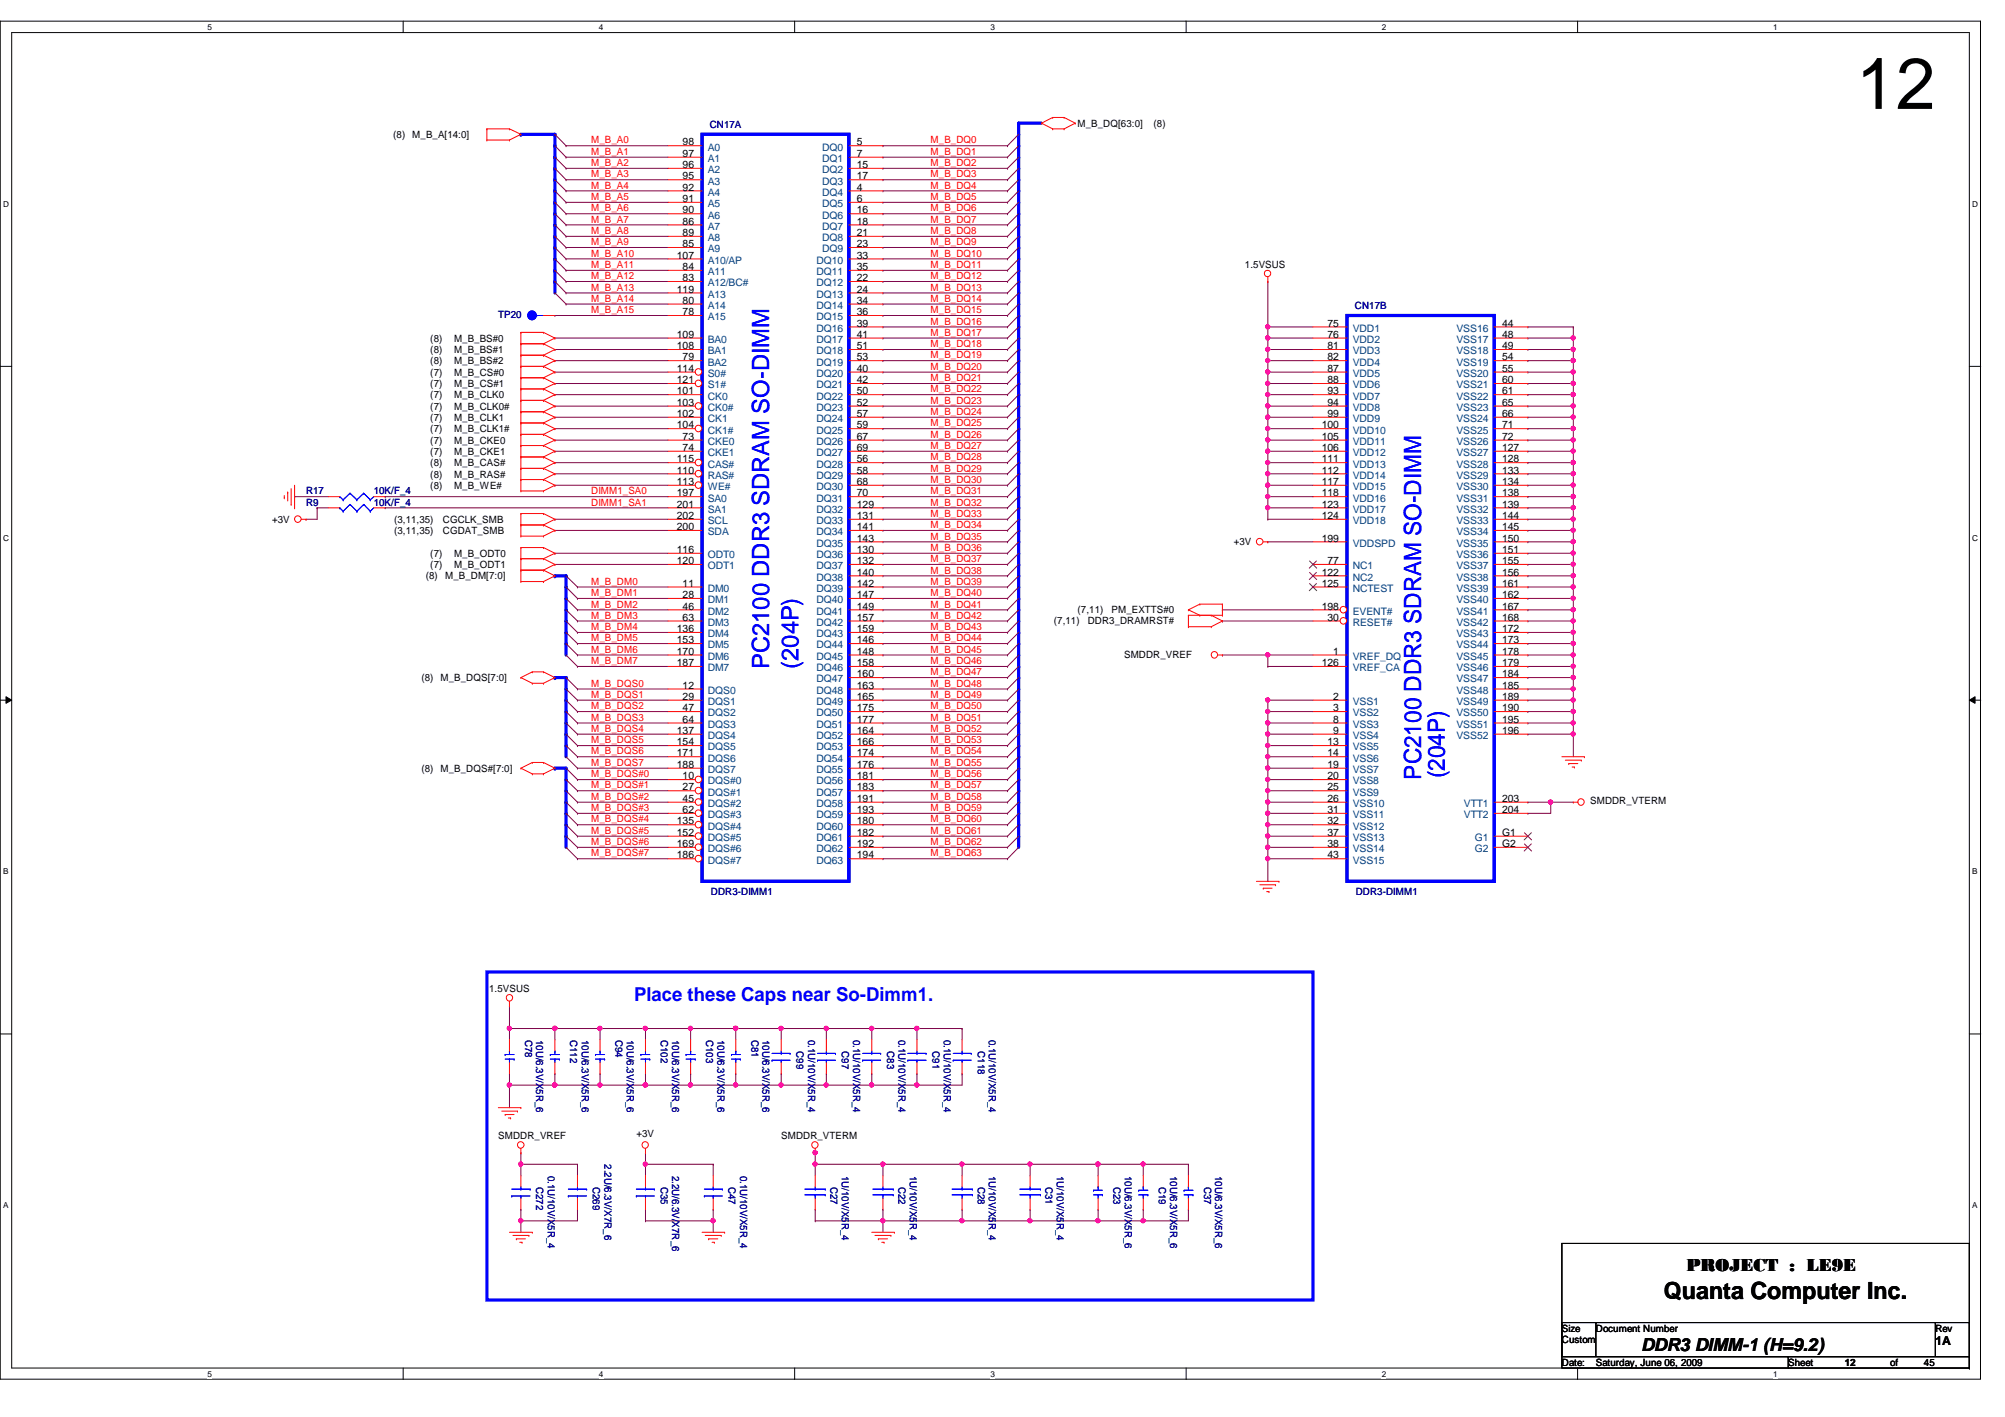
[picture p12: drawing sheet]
<svg xmlns="http://www.w3.org/2000/svg" width="297mm" height="210mm" viewBox="0 0 297 210" stroke-linecap="round" stroke-linejoin="round" font-family="sans-serif">
<defs><g id="words">
<text font-size="10.7" x="275" y="16.1">12</text>
<g font-size="3.5" fill="#00f">
<text x="114" y="99.1" transform="rotate(-90 114 99.1)">PC2100 DDR3 SDRAM SO-DIMM</text>
<text x="118.3" y="99.1" transform="rotate(-90 118.3 99.1)">(204P)</text>
<text x="210.5" y="115.5" transform="rotate(-90 210.5 115.5)">PC2100 DDR3 SDRAM SO-DIMM</text>
<text x="214" y="115.3" transform="rotate(-90 214 115.3)">(204P)</text>
</g>
<text font-size="3.5" x="246.5" y="192.5">Quanta Computer Inc.</text>
<text font-size="2.8" fill="#00f" x="93.9" y="148.3">Place these Caps near So-Dimm1.</text>
<g font-size="2.7">
<text x="249.8" y="188.3">PROJECT : LE9E</text>
<text x="243.1" y="200.1">DDR3 DIMM-1 (H=9.2)</text>
</g>
<text font-size="1.8" x="286.7" y="199.3">1A</text>
<g font-size="1.5">
<text x="58.2" y="20.4">(8)</text>
<text x="61.1" y="20.4">M_B_A[14:0]</text>
<text x="101.1" y="21.5">98</text>
<text x="101.1" y="23.2">97</text>
<text x="127" y="21.5">5</text>
<text x="127" y="23.2">7</text>
<text x="159.6" y="18.8">M_B_DQ[63:0]</text>
<text x="170.9" y="18.8">(8)</text>
<text x="101.1" y="24.9">96</text>
<text x="101.1" y="26.6">95</text>
<text x="101.1" y="28.2">92</text>
<text x="101.1" y="29.9">91</text>
<text x="127" y="24.9">15</text>
<text x="127" y="26.6">17</text>
<text x="127" y="28.2">4</text>
<text x="127" y="29.9">6</text>
<text x="101.1" y="31.6">90</text>
<text x="101.1" y="33.3">86</text>
<text x="101.1" y="35">89</text>
<text x="127" y="31.6">16</text>
<text x="127" y="33.3">18</text>
<text x="127" y="35">21</text>
<text x="100.3" y="38.3">107</text>
<text x="101.1" y="36.6">85</text>
<text x="101.1" y="40">84</text>
<text x="101.1" y="41.7">83</text>
<text x="127" y="36.6">23</text>
<text x="127" y="38.3">33</text>
<text x="127" y="40">35</text>
<text x="127" y="41.7">22</text>
<text x="184.4" y="39.7">1.5VSUS</text>
<text x="100.3" y="43.3">119</text>
<text x="101.1" y="45">80</text>
<text x="101.1" y="46.7">78</text>
<text x="127" y="43.3">24</text>
<text x="127" y="45">34</text>
<text x="127" y="46.7">36</text>
<text x="63.8" y="50.6">(8)</text>
<text x="63.8" y="52.3">(8)</text>
<text x="63.8" y="54">(8)</text>
<text x="67.3" y="50.6">M_B_BS#0</text>
<text x="67.3" y="52.3">M_B_BS#1</text>
<text x="67.3" y="54">M_B_BS#2</text>
<text x="100.3" y="50">109</text>
<text x="100.3" y="51.7">108</text>
<text x="101.1" y="53.4">79</text>
<text x="127" y="48.4">39</text>
<text x="127" y="50">41</text>
<text x="127" y="51.7">51</text>
<text x="127" y="53.4">53</text>
<text x="196.7" y="48.4">75</text>
<text x="196.7" y="50">76</text>
<text x="196.7" y="51.7">81</text>
<text x="196.7" y="53.4">82</text>
<text x="222.5" y="48.4">44</text>
<text x="222.5" y="50">48</text>
<text x="222.5" y="51.7">49</text>
<text x="222.5" y="53.4">54</text>
<text x="63.8" y="55.6">(7)</text>
<text x="63.8" y="57.3">(7)</text>
<text x="63.8" y="59">(7)</text>
<text x="67.3" y="55.6">M_B_CS#0</text>
<text x="67.3" y="57.3">M_B_CS#1</text>
<text x="67.3" y="59">M_B_CLK0</text>
<text x="100.3" y="55.1">114</text>
<text x="100.3" y="56.8">121</text>
<text x="100.3" y="58.4">101</text>
<text x="127" y="55.1">40</text>
<text x="127" y="56.8">42</text>
<text x="127" y="58.4">50</text>
<text x="196.7" y="55.1">87</text>
<text x="196.7" y="56.8">88</text>
<text x="196.7" y="58.4">93</text>
<text x="222.5" y="55.1">55</text>
<text x="222.5" y="56.8">60</text>
<text x="222.5" y="58.4">61</text>
<text x="63.8" y="60.7">(7)</text>
<text x="63.8" y="62.4">(7)</text>
<text x="63.8" y="64">(7)</text>
<text x="63.8" y="65.7">(7)</text>
<text x="67.3" y="60.7">M_B_CLK0#</text>
<text x="67.3" y="62.4">M_B_CLK1</text>
<text x="67.3" y="64">M_B_CLK1#</text>
<text x="67.3" y="65.7">M_B_CKE0</text>
<text x="100.3" y="60.1">103</text>
<text x="100.3" y="61.8">102</text>
<text x="100.3" y="63.5">104</text>
<text x="101.1" y="65.2">73</text>
<text x="127" y="60.1">52</text>
<text x="127" y="61.8">57</text>
<text x="127" y="63.5">59</text>
<text x="127" y="65.2">67</text>
<text x="195.8" y="63.5">100</text>
<text x="195.8" y="65.2">105</text>
<text x="196.7" y="60.1">94</text>
<text x="196.7" y="61.8">99</text>
<text x="222.5" y="60.1">65</text>
<text x="222.5" y="61.8">66</text>
<text x="222.5" y="63.5">71</text>
<text x="222.5" y="65.2">72</text>
<text x="63.8" y="67.4">(7)</text>
<text x="63.8" y="69">(8)</text>
<text x="63.8" y="70.7">(8)</text>
<text x="67.3" y="67.4">M_B_CKE1</text>
<text x="67.3" y="69">M_B_CAS#</text>
<text x="67.3" y="70.7">M_B_RAS#</text>
<text x="100.3" y="68.5">115</text>
<text x="100.3" y="70.1">110</text>
<text x="100.3" y="71.8">113</text>
<text x="101.1" y="66.8">74</text>
<text x="127" y="66.8">69</text>
<text x="127" y="68.5">56</text>
<text x="127" y="70.1">58</text>
<text x="127" y="71.8">68</text>
<text x="195.8" y="66.8">106</text>
<text x="195.8" y="68.5">111</text>
<text x="195.8" y="70.1">112</text>
<text x="195.8" y="71.8">117</text>
<text x="222.5" y="66.8">127</text>
<text x="222.5" y="68.5">128</text>
<text x="222.5" y="70.1">133</text>
<text x="222.5" y="71.8">134</text>
<text x="40.3" y="77.4">+3V</text>
<text x="58.4" y="77.4">(3,11,35)</text>
<text x="63.8" y="72.4">(8)</text>
<text x="65.6" y="77.4">CGCLK_SMB</text>
<text x="67.3" y="72.4">M_B_WE#</text>
<text x="100.3" y="73.5">197</text>
<text x="100.3" y="75.2">201</text>
<text x="100.3" y="76.9">202</text>
<text x="127" y="73.5">70</text>
<text x="127" y="75.2">129</text>
<text x="127" y="76.9">131</text>
<text x="195.8" y="73.5">118</text>
<text x="195.8" y="75.2">123</text>
<text x="195.8" y="76.9">124</text>
<text x="222.5" y="73.5">138</text>
<text x="222.5" y="75.2">139</text>
<text x="222.5" y="76.9">144</text>
<text x="58.4" y="79.1">(3,11,35)</text>
<text x="63.8" y="82.5">(7)</text>
<text x="65.6" y="79.1">CGDAT_SMB</text>
<text x="67.3" y="82.5">M_B_ODT0</text>
<text x="100.3" y="78.5">200</text>
<text x="100.3" y="81.9">116</text>
<text x="100.3" y="83.6">120</text>
<text x="127" y="78.5">141</text>
<text x="127" y="80.2">143</text>
<text x="127" y="81.9">130</text>
<text x="127" y="83.6">132</text>
<text x="182.8" y="80.8">+3V</text>
<text x="195.8" y="80.2">199</text>
<text x="196.7" y="83.6">77</text>
<text x="222.5" y="78.5">145</text>
<text x="222.5" y="80.2">150</text>
<text x="222.5" y="81.9">151</text>
<text x="222.5" y="83.6">155</text>
<text x="63.1" y="85.8">(8)</text>
<text x="63.8" y="84.1">(7)</text>
<text x="66" y="85.8">M_B_DM[7:0]</text>
<text x="67.3" y="84.1">M_B_ODT1</text>
<text x="101.1" y="86.9">11</text>
<text x="101.1" y="88.6">28</text>
<text x="127" y="85.3">140</text>
<text x="127" y="86.9">142</text>
<text x="127" y="88.6">147</text>
<text x="195.8" y="85.3">122</text>
<text x="195.8" y="86.9">125</text>
<text x="222.5" y="85.3">156</text>
<text x="222.5" y="86.9">161</text>
<text x="222.5" y="88.6">162</text>
<text x="100.3" y="93.6">136</text>
<text x="100.3" y="95.3">153</text>
<text x="101.1" y="90.3">46</text>
<text x="101.1" y="91.9">63</text>
<text x="127" y="90.3">149</text>
<text x="127" y="91.9">157</text>
<text x="127" y="93.6">159</text>
<text x="127" y="95.3">146</text>
<text x="156.1" y="92.5">(7,11)</text>
<text x="159.6" y="90.8">(7,11)</text>
<text x="161.2" y="92.5">DDR3_DRAMRST#</text>
<text x="164.7" y="90.8">PM_EXTTS#0</text>
<text x="195.8" y="90.3">198</text>
<text x="196.7" y="91.9">30</text>
<text x="222.5" y="90.3">167</text>
<text x="222.5" y="91.9">168</text>
<text x="222.5" y="93.6">172</text>
<text x="222.5" y="95.3">173</text>
<text x="62.4" y="100.9">(8)</text>
<text x="65.3" y="100.9">M_B_DQS[7:0]</text>
<text x="100.3" y="97">170</text>
<text x="100.3" y="98.7">187</text>
<text x="127" y="97">148</text>
<text x="127" y="98.7">158</text>
<text x="127" y="100.3">160</text>
<text x="166.5" y="97.5">SMDDR_VREF</text>
<text x="195.8" y="98.7">126</text>
<text x="197.5" y="97">1</text>
<text x="222.5" y="97">178</text>
<text x="222.5" y="98.7">179</text>
<text x="222.5" y="100.3">184</text>
<text x="101.1" y="102">12</text>
<text x="101.1" y="103.7">29</text>
<text x="101.1" y="105.4">47</text>
<text x="101.1" y="107.1">64</text>
<text x="127" y="102">163</text>
<text x="127" y="103.7">165</text>
<text x="127" y="105.4">175</text>
<text x="127" y="107.1">177</text>
<text x="197.5" y="103.7">2</text>
<text x="197.5" y="105.4">3</text>
<text x="197.5" y="107.1">8</text>
<text x="222.5" y="102">185</text>
<text x="222.5" y="103.7">189</text>
<text x="222.5" y="105.4">190</text>
<text x="222.5" y="107.1">195</text>
<text x="100.3" y="108.7">137</text>
<text x="100.3" y="110.4">154</text>
<text x="100.3" y="112.1">171</text>
<text x="100.3" y="113.7">188</text>
<text x="127" y="108.7">164</text>
<text x="127" y="110.4">166</text>
<text x="127" y="112.1">174</text>
<text x="127" y="113.7">176</text>
<text x="196.7" y="110.4">13</text>
<text x="196.7" y="112.1">14</text>
<text x="196.7" y="113.7">19</text>
<text x="197.5" y="108.7">9</text>
<text x="222.5" y="108.7">196</text>
<text x="62.4" y="114.3">(8)</text>
<text x="65.3" y="114.3">M_B_DQS#[7:0]</text>
<text x="101.1" y="115.4">10</text>
<text x="101.1" y="117.1">27</text>
<text x="101.1" y="118.8">45</text>
<text x="127" y="115.4">181</text>
<text x="127" y="117.1">183</text>
<text x="127" y="118.8">191</text>
<text x="196.7" y="115.4">20</text>
<text x="196.7" y="117.1">25</text>
<text x="196.7" y="118.8">26</text>
<text x="222.5" y="118.8">203</text>
<text x="235.6" y="119.2">SMDDR_VTERM</text>
<text x="100.3" y="122.1">135</text>
<text x="100.3" y="123.8">152</text>
<text x="100.3" y="125.5">169</text>
<text x="101.1" y="120.4">62</text>
<text x="127" y="120.4">193</text>
<text x="127" y="122.1">180</text>
<text x="127" y="123.8">182</text>
<text x="127" y="125.5">192</text>
<text x="196.7" y="120.4">31</text>
<text x="196.7" y="122.1">32</text>
<text x="196.7" y="123.8">37</text>
<text x="196.7" y="125.5">38</text>
<text x="222.5" y="120.4">204</text>
<text x="222.5" y="123.8">G1</text>
<text x="222.5" y="125.5">G2</text>
<text x="100.3" y="127.2">186</text>
<text x="127" y="127.2">194</text>
<text x="196.7" y="127.2">43</text>
<text x="72.5" y="147">1.5VSUS</text>
<text x="73.8" y="168.8">SMDDR_VREF</text>
<text x="94.3" y="168.4">+3V</text>
<text x="115.7" y="168.8">SMDDR_VTERM</text>
<text x="231.4" y="197.3">Size</text>
<text x="236.4" y="197.3">Document Number</text>
<text x="286.7" y="197.3">Rev</text>
<text x="231.4" y="199">Custom</text>
<text x="231.4" y="202.3">Date:</text>
<text x="236.4" y="202.3">Saturday, June 06, 2009</text>
<text x="264.9" y="202.3">Sheet</text>
<text x="273.3" y="202.3">12</text>
<text x="280" y="202.3">of</text>
<text x="285" y="202.3">45</text>
</g>
<g font-size="1.5" fill="#f00">
<text x="87.6" y="21.3">M_B_A0</text>
<text x="87.6" y="22.9">M_B_A1</text>
<text x="137.9" y="21.3">M_B_DQ0</text>
<text x="137.9" y="22.9">M_B_DQ1</text>
<text x="87.6" y="29.6">M_B_A5</text>
<text x="87.6" y="27.9">M_B_A4</text>
<text x="87.6" y="24.6">M_B_A2</text>
<text x="87.6" y="26.3">M_B_A3</text>
<text x="137.9" y="24.6">M_B_DQ2</text>
<text x="137.9" y="26.3">M_B_DQ3</text>
<text x="137.9" y="27.9">M_B_DQ4</text>
<text x="137.9" y="29.6">M_B_DQ5</text>
<text x="87.6" y="34.7">M_B_A8</text>
<text x="87.6" y="33">M_B_A7</text>
<text x="87.6" y="31.3">M_B_A6</text>
<text x="137.9" y="31.3">M_B_DQ6</text>
<text x="137.9" y="33">M_B_DQ7</text>
<text x="137.9" y="34.7">M_B_DQ8</text>
<text x="87.6" y="41.4">M_B_A12</text>
<text x="87.6" y="39.7">M_B_A11</text>
<text x="87.6" y="38">M_B_A10</text>
<text x="87.6" y="36.3">M_B_A9</text>
<text x="137.9" y="36.3">M_B_DQ9</text>
<text x="137.9" y="38">M_B_DQ10</text>
<text x="137.9" y="39.7">M_B_DQ11</text>
<text x="137.9" y="41.4">M_B_DQ12</text>
<text x="87.6" y="46.4">M_B_A15</text>
<text x="87.6" y="44.7">M_B_A14</text>
<text x="87.6" y="43.1">M_B_A13</text>
<text x="137.9" y="46.4">M_B_DQ15</text>
<text x="137.9" y="43.1">M_B_DQ13</text>
<text x="137.9" y="44.7">M_B_DQ14</text>
<text x="137.9" y="48.1">M_B_DQ16</text>
<text x="137.9" y="49.7">M_B_DQ17</text>
<text x="137.9" y="51.4">M_B_DQ18</text>
<text x="137.9" y="53.1">M_B_DQ19</text>
<text x="137.9" y="54.8">M_B_DQ20</text>
<text x="137.9" y="56.5">M_B_DQ21</text>
<text x="137.9" y="58.1">M_B_DQ22</text>
<text x="137.9" y="59.8">M_B_DQ23</text>
<text x="137.9" y="63.2">M_B_DQ25</text>
<text x="137.9" y="64.9">M_B_DQ26</text>
<text x="137.9" y="61.5">M_B_DQ24</text>
<text x="137.9" y="66.5">M_B_DQ27</text>
<text x="137.9" y="68.2">M_B_DQ28</text>
<text x="137.9" y="69.8">M_B_DQ29</text>
<text x="137.9" y="71.5">M_B_DQ30</text>
<text x="87.6" y="73.2">DIMM1_SA0</text>
<text x="87.6" y="74.9">DIMM1_SA1</text>
<text x="137.9" y="73.2">M_B_DQ31</text>
<text x="137.9" y="74.9">M_B_DQ32</text>
<text x="137.9" y="76.6">M_B_DQ33</text>
<text x="137.9" y="79.9">M_B_DQ35</text>
<text x="137.9" y="81.6">M_B_DQ36</text>
<text x="137.9" y="83.3">M_B_DQ37</text>
<text x="137.9" y="78.2">M_B_DQ34</text>
<text x="87.6" y="86.6">M_B_DM0</text>
<text x="87.6" y="88.3">M_B_DM1</text>
<text x="137.9" y="85">M_B_DQ38</text>
<text x="137.9" y="86.6">M_B_DQ39</text>
<text x="137.9" y="88.3">M_B_DQ40</text>
<text x="87.6" y="90">M_B_DM2</text>
<text x="87.6" y="91.7">M_B_DM3</text>
<text x="87.6" y="93.3">M_B_DM4</text>
<text x="87.6" y="95">M_B_DM5</text>
<text x="137.9" y="90">M_B_DQ41</text>
<text x="137.9" y="91.7">M_B_DQ42</text>
<text x="137.9" y="93.3">M_B_DQ43</text>
<text x="137.9" y="95">M_B_DQ44</text>
<text x="87.6" y="96.7">M_B_DM6</text>
<text x="87.6" y="98.4">M_B_DM7</text>
<text x="87.6" y="101.7">M_B_DQS0</text>
<text x="137.9" y="96.7">M_B_DQ45</text>
<text x="137.9" y="98.4">M_B_DQ46</text>
<text x="137.9" y="100">M_B_DQ47</text>
<text x="137.9" y="101.7">M_B_DQ48</text>
<text x="87.6" y="103.4">M_B_DQS1</text>
<text x="87.6" y="105.1">M_B_DQS2</text>
<text x="87.6" y="106.8">M_B_DQS3</text>
<text x="137.9" y="103.4">M_B_DQ49</text>
<text x="137.9" y="105.1">M_B_DQ50</text>
<text x="137.9" y="106.8">M_B_DQ51</text>
<text x="87.6" y="108.4">M_B_DQS4</text>
<text x="87.6" y="110.1">M_B_DQS5</text>
<text x="87.6" y="111.8">M_B_DQS6</text>
<text x="87.6" y="113.5">M_B_DQS7</text>
<text x="137.9" y="113.5">M_B_DQ55</text>
<text x="137.9" y="108.4">M_B_DQ52</text>
<text x="137.9" y="110.1">M_B_DQ53</text>
<text x="137.9" y="111.8">M_B_DQ54</text>
<text x="87.6" y="115.1">M_B_DQS#0</text>
<text x="87.6" y="116.8">M_B_DQS#1</text>
<text x="87.6" y="118.5">M_B_DQS#2</text>
<text x="137.9" y="115.1">M_B_DQ56</text>
<text x="137.9" y="116.8">M_B_DQ57</text>
<text x="137.9" y="118.5">M_B_DQ58</text>
<text x="87.6" y="120.1">M_B_DQS#3</text>
<text x="87.6" y="121.8">M_B_DQS#4</text>
<text x="87.6" y="123.5">M_B_DQS#5</text>
<text x="87.6" y="125.2">M_B_DQS#6</text>
<text x="137.9" y="120.1">M_B_DQ59</text>
<text x="137.9" y="121.8">M_B_DQ60</text>
<text x="137.9" y="123.5">M_B_DQ61</text>
<text x="137.9" y="125.2">M_B_DQ62</text>
<text x="87.6" y="126.9">M_B_DQS#7</text>
<text x="137.9" y="126.9">M_B_DQ63</text>
</g>
<g font-size="1.5" fill="#004080">
<text x="104.9" y="22.3">A0</text>
<text x="121.8" y="22.3">DQ0</text>
<text x="104.9" y="24">A1</text>
<text x="104.9" y="25.7">A2</text>
<text x="104.9" y="27.3">A3</text>
<text x="104.9" y="29">A4</text>
<text x="121.8" y="24">DQ1</text>
<text x="121.8" y="25.7">DQ2</text>
<text x="121.8" y="27.3">DQ3</text>
<text x="121.8" y="29">DQ4</text>
<text x="104.9" y="30.7">A5</text>
<text x="104.9" y="32.4">A6</text>
<text x="104.9" y="34">A7</text>
<text x="104.9" y="35.7">A8</text>
<text x="121.8" y="30.7">DQ5</text>
<text x="121.8" y="32.4">DQ6</text>
<text x="121.8" y="34">DQ7</text>
<text x="121.8" y="35.7">DQ8</text>
<text x="104.9" y="37.4">A9</text>
<text x="104.9" y="39.1">A10/AP</text>
<text x="104.9" y="40.8">A11</text>
<text x="120.9" y="39.1">DQ10</text>
<text x="120.9" y="40.8">DQ11</text>
<text x="121.8" y="37.4">DQ9</text>
<text x="104.9" y="42.4">A12/BC#</text>
<text x="104.9" y="44.1">A13</text>
<text x="104.9" y="45.8">A14</text>
<text x="104.9" y="47.5">A15</text>
<text x="120.9" y="42.4">DQ12</text>
<text x="120.9" y="44.1">DQ13</text>
<text x="120.9" y="45.8">DQ14</text>
<text x="120.9" y="47.5">DQ15</text>
<text x="104.9" y="50.8">BA0</text>
<text x="104.9" y="52.5">BA1</text>
<text x="120.9" y="49.1">DQ16</text>
<text x="120.9" y="50.8">DQ17</text>
<text x="120.9" y="52.5">DQ18</text>
<text x="200.4" y="49.1">VDD1</text>
<text x="200.4" y="50.8">VDD2</text>
<text x="200.4" y="52.5">VDD3</text>
<text x="215.8" y="49.1">VSS16</text>
<text x="215.8" y="50.8">VSS17</text>
<text x="215.8" y="52.5">VSS18</text>
<text x="104.9" y="54.1">BA2</text>
<text x="104.9" y="55.8">S0#</text>
<text x="104.9" y="57.5">S1#</text>
<text x="104.9" y="59.2">CK0</text>
<text x="120.9" y="54.1">DQ19</text>
<text x="120.9" y="55.8">DQ20</text>
<text x="120.9" y="57.5">DQ21</text>
<text x="120.9" y="59.2">DQ22</text>
<text x="200.4" y="54.1">VDD4</text>
<text x="200.4" y="55.8">VDD5</text>
<text x="200.4" y="57.5">VDD6</text>
<text x="200.4" y="59.2">VDD7</text>
<text x="215.8" y="54.1">VSS19</text>
<text x="215.8" y="55.8">VSS20</text>
<text x="215.8" y="57.5">VSS21</text>
<text x="215.8" y="59.2">VSS22</text>
<text x="104.9" y="60.9">CK0#</text>
<text x="104.9" y="62.5">CK1</text>
<text x="104.9" y="64.2">CK1#</text>
<text x="104.9" y="65.9">CKE0</text>
<text x="120.9" y="60.9">DQ23</text>
<text x="120.9" y="62.5">DQ24</text>
<text x="120.9" y="64.2">DQ25</text>
<text x="120.9" y="65.9">DQ26</text>
<text x="200.4" y="60.9">VDD8</text>
<text x="200.4" y="62.5">VDD9</text>
<text x="200.4" y="64.2">VDD10</text>
<text x="200.4" y="65.9">VDD11</text>
<text x="215.8" y="60.9">VSS23</text>
<text x="215.8" y="62.5">VSS24</text>
<text x="215.8" y="64.2">VSS25</text>
<text x="215.8" y="65.9">VSS26</text>
<text x="104.9" y="67.6">CKE1</text>
<text x="104.9" y="69.3">CAS#</text>
<text x="104.9" y="70.9">RAS#</text>
<text x="120.9" y="67.6">DQ27</text>
<text x="120.9" y="69.3">DQ28</text>
<text x="120.9" y="70.9">DQ29</text>
<text x="200.4" y="67.6">VDD12</text>
<text x="200.4" y="69.3">VDD13</text>
<text x="200.4" y="70.9">VDD14</text>
<text x="215.8" y="67.6">VSS27</text>
<text x="215.8" y="69.3">VSS28</text>
<text x="215.8" y="70.9">VSS29</text>
<text x="104.9" y="72.6">WE#</text>
<text x="104.9" y="74.3">SA0</text>
<text x="104.9" y="75.9">SA1</text>
<text x="104.9" y="77.6">SCL</text>
<text x="120.9" y="72.6">DQ30</text>
<text x="120.9" y="74.3">DQ31</text>
<text x="120.9" y="75.9">DQ32</text>
<text x="120.9" y="77.6">DQ33</text>
<text x="200.4" y="72.6">VDD15</text>
<text x="200.4" y="74.3">VDD16</text>
<text x="200.4" y="75.9">VDD17</text>
<text x="200.4" y="77.6">VDD18</text>
<text x="215.8" y="72.6">VSS30</text>
<text x="215.8" y="74.3">VSS31</text>
<text x="215.8" y="75.9">VSS32</text>
<text x="215.8" y="77.6">VSS33</text>
<text x="104.9" y="79.3">SDA</text>
<text x="104.9" y="82.7">ODT0</text>
<text x="120.9" y="79.3">DQ34</text>
<text x="120.9" y="81">DQ35</text>
<text x="120.9" y="82.7">DQ36</text>
<text x="200.4" y="81">VDDSPD</text>
<text x="215.8" y="79.3">VSS34</text>
<text x="215.8" y="81">VSS35</text>
<text x="215.8" y="82.7">VSS36</text>
<text x="104.9" y="84.3">ODT1</text>
<text x="104.9" y="87.7">DM0</text>
<text x="104.9" y="89.4">DM1</text>
<text x="120.9" y="84.3">DQ37</text>
<text x="120.9" y="86">DQ38</text>
<text x="120.9" y="87.7">DQ39</text>
<text x="120.9" y="89.4">DQ40</text>
<text x="200.4" y="84.3">NC1</text>
<text x="200.4" y="86">NC2</text>
<text x="200.4" y="87.7">NCTEST</text>
<text x="215.8" y="84.3">VSS37</text>
<text x="215.8" y="86">VSS38</text>
<text x="215.8" y="87.7">VSS39</text>
<text x="215.8" y="89.4">VSS40</text>
<text x="104.9" y="91.1">DM2</text>
<text x="104.9" y="92.7">DM3</text>
<text x="104.9" y="94.4">DM4</text>
<text x="120.9" y="91.1">DQ41</text>
<text x="120.9" y="92.7">DQ42</text>
<text x="120.9" y="94.4">DQ43</text>
<text x="200.4" y="91.1">EVENT#</text>
<text x="200.4" y="92.7">RESET#</text>
<text x="215.8" y="91.1">VSS41</text>
<text x="215.8" y="92.7">VSS42</text>
<text x="215.8" y="94.4">VSS43</text>
<text x="104.9" y="96.1">DM5</text>
<text x="104.9" y="97.7">DM6</text>
<text x="104.9" y="99.4">DM7</text>
<text x="120.9" y="96.1">DQ44</text>
<text x="120.9" y="97.7">DQ45</text>
<text x="120.9" y="99.4">DQ46</text>
<text x="120.9" y="101.1">DQ47</text>
<text x="200.4" y="97.7">VREF_DQ</text>
<text x="200.4" y="99.4">VREF_CA</text>
<text x="215.8" y="96.1">VSS44</text>
<text x="215.8" y="97.7">VSS45</text>
<text x="215.8" y="99.4">VSS46</text>
<text x="215.8" y="101.1">VSS47</text>
<text x="104.9" y="102.8">DQS0</text>
<text x="104.9" y="104.4">DQS1</text>
<text x="104.9" y="106.1">DQS2</text>
<text x="104.9" y="107.8">DQS3</text>
<text x="120.9" y="102.8">DQ48</text>
<text x="120.9" y="104.4">DQ49</text>
<text x="120.9" y="106.1">DQ50</text>
<text x="120.9" y="107.8">DQ51</text>
<text x="200.4" y="104.4">VSS1</text>
<text x="200.4" y="106.1">VSS2</text>
<text x="200.4" y="107.8">VSS3</text>
<text x="215.8" y="102.8">VSS48</text>
<text x="215.8" y="104.4">VSS49</text>
<text x="215.8" y="106.1">VSS50</text>
<text x="215.8" y="107.8">VSS51</text>
<text x="104.9" y="109.5">DQS4</text>
<text x="104.9" y="111.2">DQS5</text>
<text x="104.9" y="112.8">DQS6</text>
<text x="120.9" y="109.5">DQ52</text>
<text x="120.9" y="111.2">DQ53</text>
<text x="120.9" y="112.8">DQ54</text>
<text x="200.4" y="109.5">VSS4</text>
<text x="200.4" y="111.2">VSS5</text>
<text x="200.4" y="112.8">VSS6</text>
<text x="215.8" y="109.5">VSS52</text>
<text x="104.9" y="114.5">DQS7</text>
<text x="104.9" y="116.2">DQS#0</text>
<text x="104.9" y="117.9">DQS#1</text>
<text x="104.9" y="119.5">DQS#2</text>
<text x="120.9" y="114.5">DQ55</text>
<text x="120.9" y="116.2">DQ56</text>
<text x="120.9" y="117.9">DQ57</text>
<text x="120.9" y="119.5">DQ58</text>
<text x="200.4" y="114.5">VSS7</text>
<text x="200.4" y="116.2">VSS8</text>
<text x="200.4" y="117.9">VSS9</text>
<text x="200.4" y="119.5">VSS10</text>
<text x="216.9" y="119.5">VTT1</text>
<text x="104.9" y="121.2">DQS#3</text>
<text x="104.9" y="122.9">DQS#4</text>
<text x="104.9" y="124.6">DQS#5</text>
<text x="120.9" y="121.2">DQ59</text>
<text x="120.9" y="122.9">DQ60</text>
<text x="120.9" y="124.6">DQ61</text>
<text x="200.4" y="121.2">VSS11</text>
<text x="200.4" y="122.9">VSS12</text>
<text x="200.4" y="124.6">VSS13</text>
<text x="216.9" y="121.2">VTT2</text>
<text x="218.5" y="124.6">G1</text>
<text x="104.9" y="126.2">DQS#6</text>
<text x="104.9" y="127.9">DQS#7</text>
<text x="120.9" y="126.2">DQ62</text>
<text x="120.9" y="127.9">DQ63</text>
<text x="200.4" y="126.2">VSS14</text>
<text x="200.4" y="127.9">VSS15</text>
<text x="218.5" y="126.2">G2</text>
</g>
<g font-size="1.5" fill="#000080">
<text x="105.2" y="18.9">CN17A</text>
<text x="73.8" y="47.1">TP20</text>
<text x="200.7" y="45.8">CN17B</text>
<text x="45.3" y="74.9">R9</text>
<text x="45.3" y="73.2">R17</text>
<text x="55.4" y="73.2">10K/F_4</text>
<text x="55.4" y="74.9">10K/F_4</text>
<text x="105.3" y="132.6">DDR3-DIMM1</text>
<text x="200.9" y="132.6">DDR3-DIMM1</text>
<text x="77.8" y="154" transform="rotate(90 77.8 154)">C78</text>
<text x="79.5" y="154" transform="rotate(90 79.5 154)">10U/6.3V/X5R_6</text>
<text x="84.5" y="154" transform="rotate(90 84.5 154)">C112</text>
<text x="86.2" y="154" transform="rotate(90 86.2 154)">10U/6.3V/X5R_6</text>
<text x="91.2" y="154" transform="rotate(90 91.2 154)">C94</text>
<text x="92.9" y="154" transform="rotate(90 92.9 154)">10U/6.3V/X5R_6</text>
<text x="97.9" y="154" transform="rotate(90 97.9 154)">C102</text>
<text x="99.6" y="154" transform="rotate(90 99.6 154)">10U/6.3V/X5R_6</text>
<text x="104.6" y="154" transform="rotate(90 104.6 154)">C103</text>
<text x="106.3" y="154" transform="rotate(90 106.3 154)">10U/6.3V/X5R_6</text>
<text x="111.3" y="154" transform="rotate(90 111.3 154)">C81</text>
<text x="113" y="154" transform="rotate(90 113 154)">10U/6.3V/X5R_6</text>
<text x="118" y="155.7" transform="rotate(90 118 155.7)">C99</text>
<text x="119.7" y="154" transform="rotate(90 119.7 154)">0.1U/10V/X5R_4</text>
<text x="124.7" y="155.7" transform="rotate(90 124.7 155.7)">C97</text>
<text x="126.4" y="154" transform="rotate(90 126.4 154)">0.1U/10V/X5R_4</text>
<text x="131.4" y="155.7" transform="rotate(90 131.4 155.7)">C83</text>
<text x="133.1" y="154" transform="rotate(90 133.1 154)">0.1U/10V/X5R_4</text>
<text x="138.1" y="155.7" transform="rotate(90 138.1 155.7)">C91</text>
<text x="139.8" y="154" transform="rotate(90 139.8 154)">0.1U/10V/X5R_4</text>
<text x="144.9" y="155.7" transform="rotate(90 144.9 155.7)">C118</text>
<text x="146.5" y="154" transform="rotate(90 146.5 154)">0.1U/10V/X5R_4</text>
<text x="89.5" y="172.5" transform="rotate(90 89.5 172.5)">2.2U/6.3V/X7R_6</text>
<text x="79.5" y="175.8" transform="rotate(90 79.5 175.8)">C272</text>
<text x="81.1" y="174.2" transform="rotate(90 81.1 174.2)">0.1U/10V/X5R_4</text>
<text x="87.8" y="175.8" transform="rotate(90 87.8 175.8)">C269</text>
<text x="97.9" y="175.8" transform="rotate(90 97.9 175.8)">C35</text>
<text x="99.6" y="174.2" transform="rotate(90 99.6 174.2)">2.2U/6.3V/X7R_6</text>
<text x="107.9" y="175.8" transform="rotate(90 107.9 175.8)">C47</text>
<text x="109.6" y="174.2" transform="rotate(90 109.6 174.2)">0.1U/10V/X5R_4</text>
<text x="123.1" y="175.8" transform="rotate(90 123.1 175.8)">C27</text>
<text x="124.7" y="174.2" transform="rotate(90 124.7 174.2)">1U/10V/X5R_4</text>
<text x="133.1" y="175.8" transform="rotate(90 133.1 175.8)">C22</text>
<text x="134.8" y="174.2" transform="rotate(90 134.8 174.2)">1U/10V/X5R_4</text>
<text x="144.9" y="175.8" transform="rotate(90 144.9 175.8)">C28</text>
<text x="146.5" y="174.2" transform="rotate(90 146.5 174.2)">1U/10V/X5R_4</text>
<text x="154.9" y="175.8" transform="rotate(90 154.9 175.8)">C31</text>
<text x="156.6" y="174.2" transform="rotate(90 156.6 174.2)">1U/10V/X5R_4</text>
<text x="165" y="175.8" transform="rotate(90 165 175.8)">C23</text>
<text x="166.6" y="174.2" transform="rotate(90 166.6 174.2)">10U/6.3V/X5R_6</text>
<text x="171.7" y="175.8" transform="rotate(90 171.7 175.8)">C19</text>
<text x="173.4" y="174.2" transform="rotate(90 173.4 174.2)">10U/6.3V/X5R_6</text>
<text x="178.4" y="175.8" transform="rotate(90 178.4 175.8)">C37</text>
<text x="180" y="174.2" transform="rotate(90 180 174.2)">10U/6.3V/X5R_6</text>
</g>
<g font-size="1.2">
<text x="30.7" y="4.4">5</text>
<text x="88.7" y="4.4">4</text>
<text x="146.7" y="4.4">3</text>
<text x="204.7" y="4.4">2</text>
<text x="262.7" y="4.4">1</text>
<text x=".5" y="30.6">D</text>
<text x="292.2" y="30.6">D</text>
<text x=".5" y="80.1">C</text>
<text x="292.2" y="80.1">C</text>
<text x=".5" y="129.5">B</text>
<text x="292.2" y="129.5">B</text>
<text x=".5" y="179">A</text>
<text x="292.2" y="179">A</text>
<text x="30.7" y="203.9">5</text>
<text x="88.7" y="203.9">4</text>
<text x="146.7" y="203.9">3</text>
<text x="204.7" y="203.9">2</text>
<text x="262.7" y="203.9">1</text>
</g>
</g></defs>
<path d="M0 3.1h293.4v201.2h-293.4zM1.7 4.8h290.1v197.8h-290.1z" fill="none" stroke="#000" stroke-width=".15"/>
<g fill="#fff">
<path d="M30.7 3.3h.7v1.4h-.7z"/>
<path d="M30.7 202.8h.7v1.4h-.7z"/>
</g>
<path d="M59.7 3.1v1.7M59.7 202.6v1.7" fill="none" stroke="#000" stroke-width=".15"/>
<g fill="#fff">
<path d="M88.7 3.3h.7v1.4h-.7z"/>
<path d="M88.7 202.8h.7v1.4h-.7z"/>
</g>
<path d="M117.7 3.1v1.7M117.7 202.6v1.7" fill="none" stroke="#000" stroke-width=".15"/>
<g fill="#fff">
<path d="M146.7 3.3h.7v1.4h-.7z"/>
<path d="M146.7 202.8h.7v1.4h-.7z"/>
</g>
<path d="M175.7 3.1v1.7M175.7 202.6v1.7" fill="none" stroke="#000" stroke-width=".15"/>
<g fill="#fff">
<path d="M204.7 3.3h.7v1.4h-.7z"/>
<path d="M204.7 202.8h.7v1.4h-.7z"/>
</g>
<path d="M233.7 3.1v1.7M233.7 202.6v1.7" fill="none" stroke="#000" stroke-width=".15"/>
<g fill="#fff">
<path d="M262.7 3.3h.7v1.4h-.7z"/>
<path d="M262.7 202.8h.7v1.4h-.7z"/>
<path d="M.5 29.5h.8v1.4h-.8z"/>
<path d="M292.2 29.5h.8v1.4h-.8z"/>
<path d="M.5 79h.8v1.3h-.8z"/>
<path d="M292.2 79h.8v1.3h-.8z"/>
</g>
<path d="M0 54.3h1.7M291.8 54.3h1.7" fill="none" stroke="#000" stroke-width=".15"/>
<g fill="#fff">
<path d="M.5 128.4h.7v1.4h-.7z"/>
<path d="M292.2 128.4h.7v1.4h-.7z"/>
</g>
<path d="M0 103.7h1.7M.9 103.2l.8 .5-.8 .5zM291.8 103.7l.8-.5v1zM291.8 103.7h1.7" fill="none" stroke="#000" stroke-width=".15"/>
<path d="M.9 103.2l.8 .5-.8 .5zM291.8 103.7l.8-.5v1z" fill="#000"/>
<g fill="#fff">
<path d="M.5 177.9h.7v1.3h-.7z"/>
<path d="M292.2 177.9h.7v1.3h-.7z"/>
</g>
<path d="M0 153.2h1.7M291.8 153.2h1.7" fill="none" stroke="#000" stroke-width=".15"/>
<g fill="none" stroke="#800040" stroke-width=".15">
<path d="M83.9 21.6h.1M83.9 38.4h.1M83.9 36.7h.1M83.9 35h.1M83.9 33.3h.1M83.9 31.7h.1M83.9 30h.1M83.9 28.3h.1M83.9 24.9h.1M83.9 26.6h.1M83.9 23.3h.1M83.9 21.6h15.1"/>
<path d="M83.9 38.4h15.1M83.9 36.7h15.1M83.9 35h15.1M83.9 33.3h15.1M83.9 31.7h15.1M83.9 30h15.1M83.9 28.3h15.1M83.9 24.9h15.1M83.9 26.6h15.1M83.9 23.3h15.1M82.2 46.7h.1M82.2 46.7h16.8"/>
<path d="M83.9 45h.1M83.9 43.4h.1M83.9 41.7h.1M83.9 40h.1M83.9 45h15.1M83.9 43.4h15.1M83.9 41.7h15.1M83.9 40h15.1"/>
</g>
<path d="M82.2 41.7v1.7" fill="none" stroke="#00f" stroke-width=".47"/>
<circle cx="82.2" cy="41.7" r=".23" fill="#00f"/>
<path d="M77.2 19.9h5" fill="none" stroke="#00f" stroke-width=".47"/>
<circle cx="77.2" cy="19.9" r=".23" fill="#00f"/>
<g fill="none" stroke="#800040" stroke-width=".15">
<path d="M82.2 50.1h.1M82.2 58.5h.1M82.2 56.8h.1M82.2 55.1h.1M82.2 53.4h.1M82.2 51.8h.1M82.2 50.1h16.8M82.2 58.5h16.8M82.2 56.8h16.8M82.2 55.1h16.8M82.2 53.4h16.8M82.2 51.8h16.8"/>
<path d="M82.2 71.9h.1M82.2 70.2h.1M82.2 68.5h.1M82.2 66.8h.1M82.2 65.2h.1M82.2 63.5h.1M82.2 61.8h.1M82.2 60.2h.1M82.2 76.9h.1M82.2 78.6h.1M82.2 71.9h16.8M82.2 70.2h16.8"/>
<path d="M82.2 68.5h16.8M82.2 66.8h16.8M82.2 65.2h16.8M82.2 63.5h16.8M82.2 61.8h16.8M82.2 60.2h16.8M82.2 76.9h16.8M82.2 78.6h16.8M82.2 82h.1M82.2 83.6h.1M82.2 82h16.8M82.2 83.6h16.8"/>
<path d="M85.6 87h.1M85.6 88.6h.1M85.6 90.3h.1M85.6 92h.1M85.6 93.7h.1M85.6 95.3h.1M85.6 97h.1M85.6 98.7h.1M85.6 87h13.4M85.6 88.6h13.4M85.6 90.3h13.4M85.6 92h13.4"/>
<path d="M85.6 93.7h13.4M85.6 95.3h13.4M85.6 97h13.4M85.6 98.7h13.4M85.6 102.1h.1M85.6 103.7h.1M85.6 105.4h.1M85.6 107.1h.1M85.6 108.8h.1M85.6 110.4h.1M85.6 112.1h.1M85.6 113.8h.1"/>
<path d="M85.6 115.5h.1M85.6 117.1h.1M85.6 118.8h.1M85.6 102.1h13.4M85.6 103.7h13.4M85.6 105.4h13.4M85.6 107.1h13.4M85.6 108.8h13.4M85.6 110.4h13.4M85.6 112.1h13.4M85.6 113.8h13.4M85.6 115.5h13.4"/>
<path d="M85.6 117.1h13.4M85.6 118.8h13.4M85.6 120.5h.1M85.6 122.2h.1M85.6 123.9h.1M85.6 125.5h.1M85.6 127.2h.1M85.6 120.5h13.4M85.6 122.2h13.4M85.6 123.9h13.4M85.6 125.5h13.4M85.6 127.2h13.4"/>
</g>
<path d="M83.9 123.9v1.6" fill="none" stroke="#00f" stroke-width=".47"/>
<circle cx="83.9" cy="123.9" r=".23" fill="#00f"/>
<path d="M82.2 113.8h1.7" fill="none" stroke="#00f" stroke-width=".47"/>
<circle cx="82.2" cy="113.8" r=".23" fill="#00f"/>
<path d="M83.9 110.4v1.7" fill="none" stroke="#00f" stroke-width=".47"/>
<circle cx="83.9" cy="110.4" r=".23" fill="#00f"/>
<path d="M82.2 100.4h1.7" fill="none" stroke="#00f" stroke-width=".47"/>
<circle cx="82.2" cy="100.4" r=".23" fill="#00f"/>
<path d="M83.9 95.3v1.7" fill="none" stroke="#00f" stroke-width=".47"/>
<circle cx="83.9" cy="95.3" r=".23" fill="#00f"/>
<path d="M82.2 85.3h1.7" fill="none" stroke="#00f" stroke-width=".47"/>
<circle cx="82.2" cy="85.3" r=".23" fill="#00f"/>
<g fill="none" stroke="#800040" stroke-width=".15">
<path d="M130.8 21.6h.1M130.8 23.3h.1M130.8 24.9h.1M130.8 26.6h.1M130.8 28.3h.1M130.8 30h.1M130.8 31.7h.1M130.8 33.3h.1M130.8 35h.1M130.8 36.7h.1M130.8 38.4h.1M130.8 21.6h18.5"/>
<path d="M130.8 23.3h18.5M130.8 24.9h18.5M130.8 26.6h18.5M130.8 28.3h18.5M130.8 30h18.5M130.8 31.7h18.5M130.8 33.3h18.5M130.8 35h18.5M130.8 36.7h18.5M130.8 38.4h18.5M130.8 46.7h.1M130.8 48.4h.1"/>
<path d="M130.8 50.1h.1M130.8 51.8h.1M130.8 53.4h.1M130.8 40h.1M130.8 41.7h.1M130.8 43.4h.1M130.8 45h.1M130.8 55.1h.1M130.8 56.8h.1M130.8 58.5h.1M130.8 46.7h18.5M130.8 48.4h18.5"/>
<path d="M130.8 50.1h18.5M130.8 51.8h18.5M130.8 53.4h18.5M130.8 40h18.5M130.8 41.7h18.5M130.8 43.4h18.5M130.8 45h18.5M130.8 55.1h18.5M130.8 56.8h18.5M130.8 58.5h18.5M130.8 63.5h.1M130.8 65.2h.1"/>
<path d="M130.8 66.8h.1M130.8 68.5h.1M130.8 70.2h.1M130.8 71.9h.1M130.8 73.6h.1M130.8 75.2h.1M130.8 76.9h.1M130.8 78.6h.1M130.8 60.2h.1M130.8 61.8h.1M130.8 63.5h18.5M130.8 65.2h18.5"/>
<path d="M130.8 66.8h18.5M130.8 68.5h18.5M130.8 70.2h18.5M130.8 71.9h18.5M130.8 73.6h18.5M130.8 75.2h18.5M130.8 76.9h18.5M130.8 78.6h18.5M130.8 60.2h18.5M130.8 61.8h18.5M130.8 80.3h.1M130.8 82h.1"/>
<path d="M130.8 83.6h.1M130.8 85.3h.1M130.8 87h.1M130.8 97h.1M130.8 98.7h.1M130.8 88.6h.1M130.8 90.3h.1M130.8 92h.1M130.8 93.7h.1M130.8 95.3h.1M130.8 80.3h18.5M130.8 82h18.5"/>
<path d="M130.8 83.6h18.5M130.8 85.3h18.5M130.8 87h18.5M130.8 97h18.5M130.8 98.7h18.5M130.8 88.6h18.5M130.8 90.3h18.5M130.8 92h18.5M130.8 93.7h18.5M130.8 95.3h18.5M130.8 100.4h.1M130.8 102.1h.1"/>
<path d="M130.8 103.7h.1M130.8 113.8h.1M130.8 115.5h.1M130.8 117.1h.1M130.8 118.8h.1M130.8 105.4h.1M130.8 107.1h.1M130.8 108.8h.1M130.8 110.4h.1M130.8 112.1h.1M130.8 100.4h18.5M130.8 102.1h18.5"/>
<path d="M130.8 103.7h18.5M130.8 113.8h18.5M130.8 115.5h18.5M130.8 117.1h18.5M130.8 118.8h18.5M130.8 105.4h18.5M130.8 107.1h18.5M130.8 108.8h18.5M130.8 110.4h18.5M130.8 112.1h18.5M130.8 120.5h.1M130.8 122.2h.1"/>
<path d="M130.8 123.9h.1M130.8 125.5h.1M130.8 127.2h.1M130.8 120.5h18.5M130.8 122.2h18.5M130.8 123.9h18.5M130.8 125.5h18.5M130.8 127.2h18.5"/>
</g>
<path d="M150.9 78.6v1.7" fill="none" stroke="#00f" stroke-width=".47"/>
<circle cx="150.9" cy="78.6" r=".23" fill="#00f"/>
<path d="M150.9 123.9v1.6" fill="none" stroke="#00f" stroke-width=".47"/>
<circle cx="150.9" cy="123.9" r=".23" fill="#00f"/>
<path d="M150.9 18.2h3.4" fill="none" stroke="#00f" stroke-width=".47"/>
<circle cx="150.9" cy="18.2" r=".23" fill="#00f"/>
<path d="M57.1 73.6h.1M57.1 75.2h.1M57.1 73.6h41.9M57.1 75.2h41.9M187.8 76.9h.1M187.8 75.2h.1M187.8 71.9h.1M187.8 68.5h.1M187.8 76.9h6.7M187.8 68.5v1.7M187.8 75.2v1.7M187.8 71.9h6.7" fill="none" stroke="#800040" stroke-width=".15"/>
<circle cx="187.8" cy="68.5" r=".32" fill="#f0f"/>
<circle cx="187.8" cy="68.5" r=".32" fill="none" stroke="#f0f" stroke-width=".15"/>
<g fill="none" stroke="#800040" stroke-width=".15">
<path d="M187.8 50.1h.1M187.8 53.4h.1M187.8 55.1h.1M187.8 58.5h.1M187.8 50.1h6.7M187.8 53.4h6.7M187.8 55.1h6.7M187.8 58.5h6.7M226.4 48.4h.1M226.4 48.4h6.7M187.8 66.8h.1M187.8 65.2h.1"/>
<path d="M187.8 63.5h.1M187.8 60.2h.1M187.8 66.8h6.7M187.8 65.2h6.7M187.8 63.5h6.7M187.8 60.2h6.7M233.1 60.2h.1M233.1 60.2v1.6"/>
</g>
<circle cx="233.1" cy="60.1" r=".32" fill="#f0f"/>
<circle cx="233.1" cy="60.1" r=".32" fill="none" stroke="#f0f" stroke-width=".15"/>
<path d="M226.4 55.1h.1M226.4 53.4h.1M226.4 55.1h6.7M226.4 53.4h6.7M226.4 73.6h.1M226.4 66.8h.1M226.4 73.6h6.7M226.4 66.8h6.7M226.4 80.3h.1M226.4 80.3h6.7M233.1 92h.1M233.1 92v1.7" fill="none" stroke="#800040" stroke-width=".15"/>
<circle cx="233.1" cy="93.7" r=".32" fill="#f0f"/>
<circle cx="233.1" cy="93.7" r=".32" fill="none" stroke="#f0f" stroke-width=".15"/>
<circle cx="233.1" cy="92" r=".32" fill="#f0f"/>
<circle cx="233.1" cy="92" r=".32" fill="none" stroke="#f0f" stroke-width=".15"/>
<path d="M226.4 83.6h.1M226.4 83.6h6.7M233.1 97h.1M233.1 97v1.7" fill="none" stroke="#800040" stroke-width=".15"/>
<circle cx="233.1" cy="98.7" r=".32" fill="#f0f"/>
<circle cx="233.1" cy="98.7" r=".32" fill="none" stroke="#f0f" stroke-width=".15"/>
<circle cx="233.1" cy="97" r=".32" fill="#f0f"/>
<circle cx="233.1" cy="97" r=".32" fill="none" stroke="#f0f" stroke-width=".15"/>
<path d="M226.4 76.9h.1M226.4 76.9h6.7M226.4 90.3h.1M226.4 90.3h6.7M226.4 107.1h.1M226.4 107.1h6.7M233.1 108.8h.1M233.1 108.8v3.3" fill="none" stroke="#800040" stroke-width=".15"/>
<circle cx="233.1" cy="108.7" r=".32" fill="#f0f"/>
<circle cx="233.1" cy="108.7" r=".32" fill="none" stroke="#f0f" stroke-width=".15"/>
<path d="M233.1 63.5h.1M233.1 63.5v1.7M226.4 95.3h.1M226.4 95.3h6.7" fill="none" stroke="#800040" stroke-width=".15"/>
<circle cx="233.1" cy="63.5" r=".32" fill="#f0f"/>
<circle cx="233.1" cy="63.5" r=".32" fill="none" stroke="#f0f" stroke-width=".15"/>
<g fill="none" stroke="#800040" stroke-width=".15">
<path d="M233.1 93.7h.1M233.1 93.7v1.6M187.8 103.7h.1M187.8 117.1h.1M187.8 110.4h.1M187.8 103.7h6.7M187.8 117.1h6.7M187.8 110.4h6.7M229.7 118.8h.1M229.7 118.8h3.4M187.8 123.9h.1M187.8 123.9h6.7"/>
<path d="M226.4 120.5h.1M226.4 120.5h3.3"/>
</g>
<circle cx="187.8" cy="123.8" r=".32" fill="#f0f"/>
<circle cx="187.8" cy="123.8" r=".32" fill="none" stroke="#f0f" stroke-width=".15"/>
<path d="M181.1 92h.1M181.1 90.3h.1M181.1 92h13.4M181.1 90.3h13.4M187.8 80.3h.1M187.8 98.7h.1M187.8 97h.1M187.8 80.3h6.7M187.8 98.7h6.7M187.8 97h6.7M187.8 107.1h.1M187.8 107.1h6.7" fill="none" stroke="#800040" stroke-width=".15"/>
<circle cx="187.8" cy="97" r=".32" fill="#f0f"/>
<circle cx="187.8" cy="97" r=".32" fill="none" stroke="#f0f" stroke-width=".15"/>
<path d="M233.1 56.8h.1M233.1 56.8v1.7M233.1 70.2h.1M233.1 70.2v1.7" fill="none" stroke="#800040" stroke-width=".15"/>
<circle cx="233.1" cy="56.8" r=".32" fill="#f0f"/>
<circle cx="233.1" cy="56.8" r=".32" fill="none" stroke="#f0f" stroke-width=".15"/>
<path d="M233.1 102.1h.1M233.1 102.1v1.6" fill="none" stroke="#800040" stroke-width=".15"/>
<circle cx="233.1" cy="102" r=".32" fill="#f0f"/>
<circle cx="233.1" cy="102" r=".32" fill="none" stroke="#f0f" stroke-width=".15"/>
<path d="M229.7 118.8h.1M229.7 118.8v1.7" fill="none" stroke="#800040" stroke-width=".15"/>
<circle cx="229.7" cy="118.8" r=".32" fill="#f0f"/>
<circle cx="229.7" cy="118.8" r=".32" fill="none" stroke="#f0f" stroke-width=".15"/>
<path d="M187.8 120.5h.1M187.8 120.5v1.7" fill="none" stroke="#800040" stroke-width=".15"/>
<circle cx="187.8" cy="120.5" r=".32" fill="#f0f"/>
<circle cx="187.8" cy="120.5" r=".32" fill="none" stroke="#f0f" stroke-width=".15"/>
<path d="M187.8 127.2h.1M187.8 127.2v3.4M77.2 172.5h.1M77.2 172.5h8.4" fill="none" stroke="#800040" stroke-width=".15"/>
<circle cx="77.1" cy="172.4" r=".32" fill="#f0f"/>
<circle cx="77.1" cy="172.4" r=".32" fill="none" stroke="#f0f" stroke-width=".15"/>
<g fill="none" stroke="#800040" stroke-width=".15">
<path d="M75.5 159h.1M75.5 159v1.7M95.6 152.4h.1M95.6 152.4v1.6M102.3 152.4h.1M102.3 152.4v1.6M115.7 159h.1M115.7 159v1.7M122.4 159h.1M122.4 159v1.7M142.5 152.4h.1M142.5 152.4v1.6"/>
<path d="M85.6 172.5h.1M85.6 172.5v1.7M95.6 172.5h.1M95.6 172.5h10.1M105.7 172.5h.1M105.7 172.5v1.7M135.8 160.7h.1M135.8 160.7h6.7"/>
</g>
<circle cx="135.8" cy="160.7" r=".32" fill="#f0f"/>
<circle cx="135.8" cy="160.7" r=".32" fill="none" stroke="#f0f" stroke-width=".15"/>
<path d="M129.2 159h.1M129.2 159v1.7M88.9 160.7h.1M88.9 160.7h6.7" fill="none" stroke="#800040" stroke-width=".15"/>
<circle cx="95.6" cy="160.7" r=".32" fill="#f0f"/>
<circle cx="95.6" cy="160.7" r=".32" fill="none" stroke="#f0f" stroke-width=".15"/>
<circle cx="88.9" cy="160.7" r=".32" fill="#f0f"/>
<circle cx="88.9" cy="160.7" r=".32" fill="none" stroke="#f0f" stroke-width=".15"/>
<path d="M122.4 152.4h.1M122.4 152.4h6.8" fill="none" stroke="#800040" stroke-width=".15"/>
<circle cx="122.4" cy="152.3" r=".32" fill="#f0f"/>
<circle cx="122.4" cy="152.3" r=".32" fill="none" stroke="#f0f" stroke-width=".15"/>
<path d="M75.5 152.4h.1M75.5 152.4h6.7M77.2 170.8h.1M77.2 172.5h.1M77.2 170.8v3.4M95.6 170.8h.1M95.6 170.8v1.7M105.7 179.2h.1M105.7 179.2v1.6" fill="none" stroke="#800040" stroke-width=".15"/>
<circle cx="82.2" cy="152.3" r=".32" fill="#f0f"/>
<circle cx="82.2" cy="152.3" r=".32" fill="none" stroke="#f0f" stroke-width=".15"/>
<circle cx="75.5" cy="152.3" r=".32" fill="#f0f"/>
<circle cx="75.5" cy="152.3" r=".32" fill="none" stroke="#f0f" stroke-width=".15"/>
<path d="M77.2 179.2h.1M77.2 179.2v1.6M95.6 172.5h.1M95.6 172.5v1.7" fill="none" stroke="#800040" stroke-width=".15"/>
<circle cx="95.6" cy="172.4" r=".32" fill="#f0f"/>
<circle cx="95.6" cy="172.4" r=".32" fill="none" stroke="#f0f" stroke-width=".15"/>
<path d="M233.1 82h.1M233.1 82v1.6" fill="none" stroke="#800040" stroke-width=".15"/>
<circle cx="233.1" cy="81.9" r=".32" fill="#f0f"/>
<circle cx="233.1" cy="81.9" r=".32" fill="none" stroke="#f0f" stroke-width=".15"/>
<path d="M233.1 88.6h.1M233.1 88.6v1.7" fill="none" stroke="#800040" stroke-width=".15"/>
<circle cx="233.1" cy="88.6" r=".32" fill="#f0f"/>
<circle cx="233.1" cy="88.6" r=".32" fill="none" stroke="#f0f" stroke-width=".15"/>
<path d="M226.4 92h.1M226.4 92h6.7M187.8 105.4h.1M187.8 105.4v1.7M233.1 100.4h.1M233.1 100.4v1.7" fill="none" stroke="#800040" stroke-width=".15"/>
<circle cx="187.8" cy="105.4" r=".32" fill="#f0f"/>
<circle cx="187.8" cy="105.4" r=".32" fill="none" stroke="#f0f" stroke-width=".15"/>
<path d="M233.1 103.7h.1M233.1 103.7v1.7" fill="none" stroke="#800040" stroke-width=".15"/>
<circle cx="233.1" cy="103.7" r=".32" fill="#f0f"/>
<circle cx="233.1" cy="103.7" r=".32" fill="none" stroke="#f0f" stroke-width=".15"/>
<path d="M233.1 58.5h.1M233.1 58.5v1.7M142.5 159h.1M142.5 159v1.7" fill="none" stroke="#800040" stroke-width=".15"/>
<circle cx="233.1" cy="58.4" r=".32" fill="#f0f"/>
<circle cx="233.1" cy="58.4" r=".32" fill="none" stroke="#f0f" stroke-width=".15"/>
<path d="M187.8 115.5h.1M187.8 115.5v1.6" fill="none" stroke="#800040" stroke-width=".15"/>
<circle cx="187.8" cy="115.5" r=".32" fill="#f0f"/>
<circle cx="187.8" cy="115.5" r=".32" fill="none" stroke="#f0f" stroke-width=".15"/>
<path d="M75.5 160.7h.1M75.5 160.7h6.7" fill="none" stroke="#800040" stroke-width=".15"/>
<circle cx="82.2" cy="160.7" r=".32" fill="#f0f"/>
<circle cx="82.2" cy="160.7" r=".32" fill="none" stroke="#f0f" stroke-width=".15"/>
<circle cx="75.5" cy="160.7" r=".32" fill="#f0f"/>
<circle cx="75.5" cy="160.7" r=".32" fill="none" stroke="#f0f" stroke-width=".15"/>
<path d="M187.8 61.8h.1M187.8 61.8v1.7" fill="none" stroke="#800040" stroke-width=".15"/>
<circle cx="187.8" cy="61.8" r=".32" fill="#f0f"/>
<circle cx="187.8" cy="61.8" r=".32" fill="none" stroke="#f0f" stroke-width=".15"/>
<path d="M233.1 83.6h.1M233.1 83.6v1.7" fill="none" stroke="#800040" stroke-width=".15"/>
<circle cx="233.1" cy="83.6" r=".32" fill="#f0f"/>
<circle cx="233.1" cy="83.6" r=".32" fill="none" stroke="#f0f" stroke-width=".15"/>
<path d="M187.8 117.1h.1M187.8 117.1v1.7" fill="none" stroke="#800040" stroke-width=".15"/>
<circle cx="187.8" cy="117.1" r=".32" fill="#f0f"/>
<circle cx="187.8" cy="117.1" r=".32" fill="none" stroke="#f0f" stroke-width=".15"/>
<path d="M233.1 75.2h.1M233.1 75.2v1.7M82.2 152.4h.1M82.2 152.4v1.6" fill="none" stroke="#800040" stroke-width=".15"/>
<circle cx="233.1" cy="76.9" r=".32" fill="#f0f"/>
<circle cx="233.1" cy="76.9" r=".32" fill="none" stroke="#f0f" stroke-width=".15"/>
<circle cx="233.1" cy="75.2" r=".32" fill="#f0f"/>
<circle cx="233.1" cy="75.2" r=".32" fill="none" stroke="#f0f" stroke-width=".15"/>
<path d="M233.1 85.3h.1M233.1 85.3v1.7" fill="none" stroke="#800040" stroke-width=".15"/>
<circle cx="233.1" cy="85.3" r=".32" fill="#f0f"/>
<circle cx="233.1" cy="85.3" r=".32" fill="none" stroke="#f0f" stroke-width=".15"/>
<path d="M187.8 107.1h.1M187.8 107.1v1.7" fill="none" stroke="#800040" stroke-width=".15"/>
<circle cx="187.8" cy="107.1" r=".32" fill="#f0f"/>
<circle cx="187.8" cy="107.1" r=".32" fill="none" stroke="#f0f" stroke-width=".15"/>
<path d="M233.1 90.3h.1M233.1 90.3v1.7M109 160.7h.1M109 160.7h6.7" fill="none" stroke="#800040" stroke-width=".15"/>
<circle cx="233.1" cy="90.3" r=".32" fill="#f0f"/>
<circle cx="233.1" cy="90.3" r=".32" fill="none" stroke="#f0f" stroke-width=".15"/>
<path d="M129.2 152.4h.1M129.2 152.4h6.6" fill="none" stroke="#800040" stroke-width=".15"/>
<circle cx="129.1" cy="152.3" r=".32" fill="#f0f"/>
<circle cx="129.1" cy="152.3" r=".32" fill="none" stroke="#f0f" stroke-width=".15"/>
<path d="M187.8 118.8h.1M187.8 113.8h.1M187.8 118.8h6.7M187.8 113.8v1.7" fill="none" stroke="#800040" stroke-width=".15"/>
<circle cx="187.8" cy="113.8" r=".32" fill="#f0f"/>
<circle cx="187.8" cy="113.8" r=".32" fill="none" stroke="#f0f" stroke-width=".15"/>
<path d="M226.4 56.8h.1M226.4 56.8h6.7M226.4 82h.1M226.4 82h6.7M233.1 87h.1M233.1 87v1.6M75.5 149h.1M75.5 152.4h.1M75.5 149v5" fill="none" stroke="#800040" stroke-width=".15"/>
<circle cx="233.1" cy="86.9" r=".32" fill="#f0f"/>
<circle cx="233.1" cy="86.9" r=".32" fill="none" stroke="#f0f" stroke-width=".15"/>
<path d="M226.4 61.8h.1M226.4 61.8h6.7M233.1 71.9h.1M233.1 71.9v1.7" fill="none" stroke="#800040" stroke-width=".15"/>
<circle cx="233.1" cy="71.9" r=".32" fill="#f0f"/>
<circle cx="233.1" cy="71.9" r=".32" fill="none" stroke="#f0f" stroke-width=".15"/>
<path d="M233.1 50.1h.1M233.1 50.1v1.7" fill="none" stroke="#800040" stroke-width=".15"/>
<circle cx="233.1" cy="51.7" r=".32" fill="#f0f"/>
<circle cx="233.1" cy="51.7" r=".32" fill="none" stroke="#f0f" stroke-width=".15"/>
<circle cx="233.1" cy="50.1" r=".32" fill="#f0f"/>
<circle cx="233.1" cy="50.1" r=".32" fill="none" stroke="#f0f" stroke-width=".15"/>
<path d="M135.8 152.4h.1M135.8 152.4h6.7" fill="none" stroke="#800040" stroke-width=".15"/>
<circle cx="135.8" cy="152.3" r=".32" fill="#f0f"/>
<circle cx="135.8" cy="152.3" r=".32" fill="none" stroke="#f0f" stroke-width=".15"/>
<path d="M233.1 48.4h.1M233.1 48.4v1.7M187.8 61.8h.1M187.8 70.2h.1M187.8 61.8h6.7M187.8 70.2v1.7" fill="none" stroke="#800040" stroke-width=".15"/>
<circle cx="187.8" cy="70.2" r=".32" fill="#f0f"/>
<circle cx="187.8" cy="70.2" r=".32" fill="none" stroke="#f0f" stroke-width=".15"/>
<path d="M187.8 48.4h.1M187.8 48.4v1.7M226.4 105.4h.1M226.4 105.4h6.7" fill="none" stroke="#800040" stroke-width=".15"/>
<circle cx="187.8" cy="48.4" r=".32" fill="#f0f"/>
<circle cx="187.8" cy="48.4" r=".32" fill="none" stroke="#f0f" stroke-width=".15"/>
<path d="M226.4 58.5h.1M226.4 58.5h6.7M233.1 55.1h.1M233.1 55.1v1.7" fill="none" stroke="#800040" stroke-width=".15"/>
<circle cx="233.1" cy="55.1" r=".32" fill="#f0f"/>
<circle cx="233.1" cy="55.1" r=".32" fill="none" stroke="#f0f" stroke-width=".15"/>
<path d="M187.8 125.5h.1M187.8 125.5v1.7" fill="none" stroke="#800040" stroke-width=".15"/>
<circle cx="187.8" cy="127.2" r=".32" fill="#f0f"/>
<circle cx="187.8" cy="127.2" r=".32" fill="none" stroke="#f0f" stroke-width=".15"/>
<circle cx="187.8" cy="125.5" r=".32" fill="#f0f"/>
<circle cx="187.8" cy="125.5" r=".32" fill="none" stroke="#f0f" stroke-width=".15"/>
<path d="M226.4 93.7h.1M226.4 93.7h6.7M187.8 108.8h.1M187.8 108.8v1.6M226.4 103.7h.1M226.4 103.7h6.7M187.8 125.5h.1M187.8 125.5h6.7M88.9 159h.1M88.9 159v1.7" fill="none" stroke="#800040" stroke-width=".15"/>
<circle cx="187.8" cy="108.7" r=".32" fill="#f0f"/>
<circle cx="187.8" cy="108.7" r=".32" fill="none" stroke="#f0f" stroke-width=".15"/>
<path d="M115.7 152.4h.1M115.7 152.4h6.7" fill="none" stroke="#800040" stroke-width=".15"/>
<circle cx="115.7" cy="152.3" r=".32" fill="#f0f"/>
<circle cx="115.7" cy="152.3" r=".32" fill="none" stroke="#f0f" stroke-width=".15"/>
<g fill="none" stroke="#800040" stroke-width=".15">
<path d="M187.8 73.6h.1M187.8 73.6h6.7M226.4 98.7h.1M226.4 98.7h6.7M187.8 115.5h.1M187.8 115.5h6.7M226.4 102.1h.1M226.4 102.1h6.7M187.8 122.2h.1M187.8 122.2h6.7M135.8 159h.1M135.8 159v1.7"/>
<path d="M82.2 160.7h.1M82.2 160.7h6.7"/>
</g>
<circle cx="82.2" cy="160.7" r=".32" fill="#f0f"/>
<circle cx="82.2" cy="160.7" r=".32" fill="none" stroke="#f0f" stroke-width=".15"/>
<path d="M109 152.4h.1M109 152.4h6.7" fill="none" stroke="#800040" stroke-width=".15"/>
<circle cx="109" cy="152.3" r=".32" fill="#f0f"/>
<circle cx="109" cy="152.3" r=".32" fill="none" stroke="#f0f" stroke-width=".15"/>
<path d="M187.8 108.8h.1M187.8 108.8h6.7M109 159h.1M109 159v1.7M77.2 180.8h.1M77.2 180.8h8.4" fill="none" stroke="#800040" stroke-width=".15"/>
<circle cx="77.1" cy="180.8" r=".32" fill="#f0f"/>
<circle cx="77.1" cy="180.8" r=".32" fill="none" stroke="#f0f" stroke-width=".15"/>
<path d="M226.4 97h.1M226.4 97h6.7M233.1 98.7h.1M233.1 98.7v1.7" fill="none" stroke="#800040" stroke-width=".15"/>
<circle cx="233.1" cy="100.3" r=".32" fill="#f0f"/>
<circle cx="233.1" cy="100.3" r=".32" fill="none" stroke="#f0f" stroke-width=".15"/>
<path d="M187.8 55.1h.1M187.8 55.1v1.7M88.9 152.4h.1M88.9 152.4v1.6M95.6 180.8h.1M95.6 180.8h10.1" fill="none" stroke="#800040" stroke-width=".15"/>
<circle cx="187.8" cy="55.1" r=".32" fill="#f0f"/>
<circle cx="187.8" cy="55.1" r=".32" fill="none" stroke="#f0f" stroke-width=".15"/>
<path d="M187.8 56.8h.1M187.8 56.8v1.7" fill="none" stroke="#800040" stroke-width=".15"/>
<circle cx="187.8" cy="56.8" r=".32" fill="#f0f"/>
<circle cx="187.8" cy="56.8" r=".32" fill="none" stroke="#f0f" stroke-width=".15"/>
<path d="M226.4 65.2h.1M226.4 65.2h6.7M226.4 100.4h.1M226.4 100.4h6.7M115.7 152.4h.1M115.7 152.4v1.6M129.2 160.7h.1M129.2 160.7h6.6" fill="none" stroke="#800040" stroke-width=".15"/>
<circle cx="129.1" cy="160.7" r=".32" fill="#f0f"/>
<circle cx="129.1" cy="160.7" r=".32" fill="none" stroke="#f0f" stroke-width=".15"/>
<path d="M233.1 80.3h.1M233.1 80.3v1.7" fill="none" stroke="#800040" stroke-width=".15"/>
<circle cx="233.1" cy="80.2" r=".32" fill="#f0f"/>
<circle cx="233.1" cy="80.2" r=".32" fill="none" stroke="#f0f" stroke-width=".15"/>
<path d="M88.9 152.4h.1M88.9 152.4h6.7M95.6 159h.1M95.6 159v1.7" fill="none" stroke="#800040" stroke-width=".15"/>
<circle cx="88.9" cy="152.3" r=".32" fill="#f0f"/>
<circle cx="88.9" cy="152.3" r=".32" fill="none" stroke="#f0f" stroke-width=".15"/>
<path d="M187.8 58.5h.1M187.8 58.5v1.7" fill="none" stroke="#800040" stroke-width=".15"/>
<circle cx="187.8" cy="58.4" r=".32" fill="#f0f"/>
<circle cx="187.8" cy="58.4" r=".32" fill="none" stroke="#f0f" stroke-width=".15"/>
<path d="M226.4 51.8h.1M226.4 51.8h6.7M187.8 112.1h.1M187.8 112.1v1.7M109 152.4h.1M109 152.4v1.6M95.6 179.2h.1M95.6 179.2v1.6" fill="none" stroke="#800040" stroke-width=".15"/>
<circle cx="187.8" cy="112.1" r=".32" fill="#f0f"/>
<circle cx="187.8" cy="112.1" r=".32" fill="none" stroke="#f0f" stroke-width=".15"/>
<path d="M102.3 160.7h.1M102.3 160.7h6.7" fill="none" stroke="#800040" stroke-width=".15"/>
<circle cx="109" cy="160.7" r=".32" fill="#f0f"/>
<circle cx="109" cy="160.7" r=".32" fill="none" stroke="#f0f" stroke-width=".15"/>
<circle cx="102.3" cy="160.7" r=".32" fill="#f0f"/>
<circle cx="102.3" cy="160.7" r=".32" fill="none" stroke="#f0f" stroke-width=".15"/>
<path d="M187.8 66.8h.1M187.8 66.8v1.7M122.4 152.4h.1M122.4 152.4v1.6" fill="none" stroke="#800040" stroke-width=".15"/>
<circle cx="187.8" cy="66.8" r=".32" fill="#f0f"/>
<circle cx="187.8" cy="66.8" r=".32" fill="none" stroke="#f0f" stroke-width=".15"/>
<path d="M226.4 78.6h.1M226.4 63.5h.1M226.4 63.5h6.7M233.1 76.9h.1M233.1 73.6h.1M233.1 73.6v1.6M233.1 76.9v1.7h-6.7M187.8 127.2h.1M187.8 123.9h.1M187.8 127.2h6.7M187.8 123.9v1.6" fill="none" stroke="#800040" stroke-width=".15"/>
<circle cx="233.1" cy="73.5" r=".32" fill="#f0f"/>
<circle cx="233.1" cy="73.5" r=".32" fill="none" stroke="#f0f" stroke-width=".15"/>
<path d="M187.8 75.2h.1M187.8 75.2h6.7M226.4 85.3h.1M226.4 85.3h6.7" fill="none" stroke="#800040" stroke-width=".15"/>
<circle cx="187.8" cy="75.2" r=".32" fill="#f0f"/>
<circle cx="187.8" cy="75.2" r=".32" fill="none" stroke="#f0f" stroke-width=".15"/>
<g fill="none" stroke="#800040" stroke-width=".15">
<path d="M226.4 60.2h.1M226.4 71.9h.1M226.4 68.5h.1M226.4 60.2h6.7M226.4 71.9h6.7M226.4 68.5h6.7M187.8 112.1h.1M187.8 110.4h.1M187.8 112.1h6.7M187.8 110.4v1.7M82.2 159h.1M82.2 159v1.7"/>
<path d="M102.3 159h.1M102.3 159v1.7"/>
</g>
<circle cx="187.8" cy="110.4" r=".32" fill="#f0f"/>
<circle cx="187.8" cy="110.4" r=".32" fill="none" stroke="#f0f" stroke-width=".15"/>
<path d="M187.8 41.7h.1M187.8 53.4h.1M187.8 41.7v6.7M187.8 53.4v1.7M129.2 152.4h.1M129.2 152.4v1.6" fill="none" stroke="#800040" stroke-width=".15"/>
<circle cx="187.8" cy="53.4" r=".32" fill="#f0f"/>
<circle cx="187.8" cy="53.4" r=".32" fill="none" stroke="#f0f" stroke-width=".15"/>
<path d="M226.4 70.2h.1M226.4 70.2h6.7M226.4 88.6h.1M226.4 88.6h6.7" fill="none" stroke="#800040" stroke-width=".15"/>
<circle cx="233.1" cy="70.2" r=".32" fill="#f0f"/>
<circle cx="233.1" cy="70.2" r=".32" fill="none" stroke="#f0f" stroke-width=".15"/>
<path d="M187.8 51.8h.1M187.8 51.8h6.7M233.1 66.8h.1M233.1 66.8v1.7" fill="none" stroke="#800040" stroke-width=".15"/>
<circle cx="233.1" cy="68.5" r=".32" fill="#f0f"/>
<circle cx="233.1" cy="68.5" r=".32" fill="none" stroke="#f0f" stroke-width=".15"/>
<circle cx="233.1" cy="66.8" r=".32" fill="#f0f"/>
<circle cx="233.1" cy="66.8" r=".32" fill="none" stroke="#f0f" stroke-width=".15"/>
<path d="M187.8 48.4h.1M187.8 48.4h6.7M233.1 65.2h.1M233.1 65.2v1.6" fill="none" stroke="#800040" stroke-width=".15"/>
<circle cx="233.1" cy="65.2" r=".32" fill="#f0f"/>
<circle cx="233.1" cy="65.2" r=".32" fill="none" stroke="#f0f" stroke-width=".15"/>
<path d="M187.8 63.5h.1M187.8 63.5v1.7M226.4 75.2h.1M226.4 75.2h6.7" fill="none" stroke="#800040" stroke-width=".15"/>
<circle cx="187.8" cy="63.5" r=".32" fill="#f0f"/>
<circle cx="187.8" cy="63.5" r=".32" fill="none" stroke="#f0f" stroke-width=".15"/>
<path d="M233.1 105.4h.1M233.1 105.4v1.7" fill="none" stroke="#800040" stroke-width=".15"/>
<circle cx="233.1" cy="105.4" r=".32" fill="#f0f"/>
<circle cx="233.1" cy="105.4" r=".32" fill="none" stroke="#f0f" stroke-width=".15"/>
<path d="M187.8 118.8h.1M187.8 118.8v1.7" fill="none" stroke="#800040" stroke-width=".15"/>
<circle cx="187.8" cy="118.8" r=".32" fill="#f0f"/>
<circle cx="187.8" cy="118.8" r=".32" fill="none" stroke="#f0f" stroke-width=".15"/>
<path d="M95.6 160.7h.1M95.6 160.7h6.7" fill="none" stroke="#800040" stroke-width=".15"/>
<circle cx="95.6" cy="160.7" r=".32" fill="#f0f"/>
<circle cx="95.6" cy="160.7" r=".32" fill="none" stroke="#f0f" stroke-width=".15"/>
<path d="M187.8 60.2h.1M187.8 60.2v1.6" fill="none" stroke="#800040" stroke-width=".15"/>
<circle cx="187.8" cy="60.1" r=".32" fill="#f0f"/>
<circle cx="187.8" cy="60.1" r=".32" fill="none" stroke="#f0f" stroke-width=".15"/>
<path d="M102.3 152.4h.1M102.3 152.4h6.7M85.6 179.2h.1M85.6 179.2v1.6" fill="none" stroke="#800040" stroke-width=".15"/>
<circle cx="109" cy="152.3" r=".32" fill="#f0f"/>
<circle cx="109" cy="152.3" r=".32" fill="none" stroke="#f0f" stroke-width=".15"/>
<circle cx="102.3" cy="152.3" r=".32" fill="#f0f"/>
<circle cx="102.3" cy="152.3" r=".32" fill="none" stroke="#f0f" stroke-width=".15"/>
<path d="M187.8 65.2h.1M187.8 65.2v1.6" fill="none" stroke="#800040" stroke-width=".15"/>
<circle cx="187.8" cy="65.2" r=".32" fill="#f0f"/>
<circle cx="187.8" cy="65.2" r=".32" fill="none" stroke="#f0f" stroke-width=".15"/>
<path d="M187.8 70.2h.1M187.8 70.2h6.7M233.1 95.3h.1M233.1 95.3v1.7M226.4 108.8h.1M226.4 108.8h6.7M77.2 180.8h.1M77.2 180.8v1.7" fill="none" stroke="#800040" stroke-width=".15"/>
<circle cx="233.1" cy="95.3" r=".32" fill="#f0f"/>
<circle cx="233.1" cy="95.3" r=".32" fill="none" stroke="#f0f" stroke-width=".15"/>
<path d="M187.8 71.9h.1M187.8 71.9v1.7M122.4 160.7h.1M122.4 160.7h6.8" fill="none" stroke="#800040" stroke-width=".15"/>
<circle cx="187.8" cy="71.9" r=".32" fill="#f0f"/>
<circle cx="187.8" cy="71.9" r=".32" fill="none" stroke="#f0f" stroke-width=".15"/>
<path d="M233.1 78.6h.1M233.1 78.6v1.7M187.8 120.5h.1M187.8 120.5h6.7" fill="none" stroke="#800040" stroke-width=".15"/>
<circle cx="233.1" cy="78.5" r=".32" fill="#f0f"/>
<circle cx="233.1" cy="78.5" r=".32" fill="none" stroke="#f0f" stroke-width=".15"/>
<g fill="none" stroke="#800040" stroke-width=".15">
<path d="M187.8 56.8h.1M187.8 56.8h6.7M226.4 50.1h.1M226.4 50.1h6.7M43.6 73.6h.1M43.6 73.6h5.1M187.8 68.5h.1M187.8 68.5h6.7M226.4 87h.1M226.4 87h6.7M187.8 113.8h.1M187.8 105.4h.1"/>
<path d="M187.8 113.8h6.7M187.8 105.4h6.7M135.8 152.4h.1M135.8 152.4v1.6M75.5 160.7h.1M75.5 160.7v3.4M115.7 160.7h.1M115.7 160.7h6.7"/>
</g>
<circle cx="122.4" cy="160.7" r=".32" fill="#f0f"/>
<circle cx="122.4" cy="160.7" r=".32" fill="none" stroke="#f0f" stroke-width=".15"/>
<circle cx="115.7" cy="160.7" r=".32" fill="#f0f"/>
<circle cx="115.7" cy="160.7" r=".32" fill="none" stroke="#f0f" stroke-width=".15"/>
<path d="M105.7 180.8h.1M105.7 180.8v1.7" fill="none" stroke="#800040" stroke-width=".15"/>
<circle cx="105.6" cy="180.8" r=".32" fill="#f0f"/>
<circle cx="105.6" cy="180.8" r=".32" fill="none" stroke="#f0f" stroke-width=".15"/>
<path d="M82.2 152.4h.1M82.2 152.4h6.7" fill="none" stroke="#800040" stroke-width=".15"/>
<circle cx="82.2" cy="152.3" r=".32" fill="#f0f"/>
<circle cx="82.2" cy="152.3" r=".32" fill="none" stroke="#f0f" stroke-width=".15"/>
<path d="M233.1 61.8h.1M233.1 61.8v1.7" fill="none" stroke="#800040" stroke-width=".15"/>
<circle cx="233.1" cy="61.8" r=".32" fill="#f0f"/>
<circle cx="233.1" cy="61.8" r=".32" fill="none" stroke="#f0f" stroke-width=".15"/>
<path d="M95.6 152.4h.1M95.6 152.4h6.7" fill="none" stroke="#800040" stroke-width=".15"/>
<circle cx="95.6" cy="152.3" r=".32" fill="#f0f"/>
<circle cx="95.6" cy="152.3" r=".32" fill="none" stroke="#f0f" stroke-width=".15"/>
<path d="M130.8 172.5h.1M130.8 172.5h11.7" fill="none" stroke="#800040" stroke-width=".15"/>
<circle cx="130.8" cy="172.4" r=".32" fill="#f0f"/>
<circle cx="130.8" cy="172.4" r=".32" fill="none" stroke="#f0f" stroke-width=".15"/>
<path d="M130.8 172.5h.1M130.8 172.5v1.7M130.8 180.8h.1M130.8 180.8v1.7" fill="none" stroke="#800040" stroke-width=".15"/>
<circle cx="130.8" cy="180.8" r=".32" fill="#f0f"/>
<circle cx="130.8" cy="180.8" r=".32" fill="none" stroke="#f0f" stroke-width=".15"/>
<path d="M120.8 172.5h.1M120.8 179.2h.1M120.8 172.5v1.7M120.8 179.2v1.6M142.5 172.5h.1M142.5 172.5v1.7M142.5 172.5h10.1M152.6 172.5h.1M152.6 172.5v1.7M130.8 180.8h.1M130.8 180.8h11.7" fill="none" stroke="#800040" stroke-width=".15"/>
<circle cx="152.6" cy="172.4" r=".32" fill="#f0f"/>
<circle cx="152.6" cy="172.4" r=".32" fill="none" stroke="#f0f" stroke-width=".15"/>
<circle cx="142.5" cy="172.4" r=".32" fill="#f0f"/>
<circle cx="142.5" cy="172.4" r=".32" fill="none" stroke="#f0f" stroke-width=".15"/>
<path d="M142.5 180.8h.1M142.5 180.8h10.1" fill="none" stroke="#800040" stroke-width=".15"/>
<circle cx="152.6" cy="180.8" r=".32" fill="#f0f"/>
<circle cx="152.6" cy="180.8" r=".32" fill="none" stroke="#f0f" stroke-width=".15"/>
<circle cx="142.5" cy="180.8" r=".32" fill="#f0f"/>
<circle cx="142.5" cy="180.8" r=".32" fill="none" stroke="#f0f" stroke-width=".15"/>
<g fill="none" stroke="#800040" stroke-width=".15">
<path d="M45.3 76.9h.1M47 75.2h.1M47 75.2v1.7h-1.7M47 75.2h1.7M187.8 97h.1M187.8 97v1.7M142.5 179.2h.1M142.5 179.2v1.6M152.6 179.2h.1M152.6 172.5h.1M152.6 179.2v1.6M152.6 172.5h10.1"/>
<path d="M169.4 172.5h.1M169.4 172.5h6.7M169.4 172.5v1.7M176.1 172.5h.1M176.1 172.5v1.7"/>
</g>
<circle cx="169.3" cy="172.4" r=".32" fill="#f0f"/>
<circle cx="169.3" cy="172.4" r=".32" fill="none" stroke="#f0f" stroke-width=".15"/>
<path d="M162.7 172.5h.1M162.7 172.5v1.7" fill="none" stroke="#800040" stroke-width=".15"/>
<circle cx="162.7" cy="172.4" r=".32" fill="#f0f"/>
<circle cx="162.7" cy="172.4" r=".32" fill="none" stroke="#f0f" stroke-width=".15"/>
<path d="M176.1 179.2h.1M176.1 179.2v1.6h-6.7M169.4 180.8h.1" fill="none" stroke="#800040" stroke-width=".15"/>
<circle cx="169.3" cy="180.8" r=".32" fill="#f0f"/>
<circle cx="169.3" cy="180.8" r=".32" fill="none" stroke="#f0f" stroke-width=".15"/>
<path d="M162.7 179.2h.1M162.7 179.2v1.6M169.4 179.2h.1M169.4 179.2v1.6h-6.7M162.7 180.8h.1" fill="none" stroke="#800040" stroke-width=".15"/>
<circle cx="162.7" cy="180.8" r=".32" fill="#f0f"/>
<circle cx="162.7" cy="180.8" r=".32" fill="none" stroke="#f0f" stroke-width=".15"/>
<path d="M82.2 33.3v1.7" fill="none" stroke="#00f" stroke-width=".47"/>
<circle cx="82.2" cy="33.3" r=".23" fill="#00f"/>
<path d="M82.2 24.9v1.7" fill="none" stroke="#00f" stroke-width=".47"/>
<circle cx="82.2" cy="24.9" r=".23" fill="#00f"/>
<path d="M82.2 19.9v1.7" fill="none" stroke="#00f" stroke-width=".47"/>
<circle cx="82.2" cy="19.9" r=".23" fill="#00f"/>
<path d="M82.2 23.3v1.6" fill="none" stroke="#00f" stroke-width=".47"/>
<circle cx="82.2" cy="23.3" r=".23" fill="#00f"/>
<path d="M82.2 21.6v1.7" fill="none" stroke="#00f" stroke-width=".47"/>
<circle cx="82.2" cy="21.6" r=".23" fill="#00f"/>
<path d="M82.2 28.3v1.7" fill="none" stroke="#00f" stroke-width=".47"/>
<circle cx="82.2" cy="28.3" r=".23" fill="#00f"/>
<path d="M82.2 26.6v1.7" fill="none" stroke="#00f" stroke-width=".47"/>
<circle cx="82.2" cy="26.6" r=".23" fill="#00f"/>
<path d="M82.2 31.7v1.6" fill="none" stroke="#00f" stroke-width=".47"/>
<circle cx="82.2" cy="31.7" r=".23" fill="#00f"/>
<path d="M82.2 30v1.7" fill="none" stroke="#00f" stroke-width=".47"/>
<circle cx="82.2" cy="30" r=".23" fill="#00f"/>
<path d="M82.2 36.7v1.7" fill="none" stroke="#00f" stroke-width=".47"/>
<circle cx="82.2" cy="36.7" r=".23" fill="#00f"/>
<path d="M82.2 35v1.7" fill="none" stroke="#00f" stroke-width=".47"/>
<circle cx="82.2" cy="35" r=".23" fill="#00f"/>
<path d="M82.2 40v1.7" fill="none" stroke="#00f" stroke-width=".47"/>
<circle cx="82.2" cy="40" r=".23" fill="#00f"/>
<path d="M82.2 38.4v1.6" fill="none" stroke="#00f" stroke-width=".47"/>
<circle cx="82.2" cy="38.4" r=".23" fill="#00f"/>
<path d="M83.9 88.6v1.7" fill="none" stroke="#00f" stroke-width=".47"/>
<circle cx="83.9" cy="88.6" r=".23" fill="#00f"/>
<path d="M83.9 87v1.6" fill="none" stroke="#00f" stroke-width=".47"/>
<circle cx="83.9" cy="87" r=".23" fill="#00f"/>
<path d="M83.9 85.3v1.7" fill="none" stroke="#00f" stroke-width=".47"/>
<circle cx="83.9" cy="85.3" r=".23" fill="#00f"/>
<path d="M83.9 92v1.7" fill="none" stroke="#00f" stroke-width=".47"/>
<circle cx="83.9" cy="92" r=".23" fill="#00f"/>
<path d="M83.9 90.3v1.7" fill="none" stroke="#00f" stroke-width=".47"/>
<circle cx="83.9" cy="90.3" r=".23" fill="#00f"/>
<path d="M83.9 93.7v1.6" fill="none" stroke="#00f" stroke-width=".47"/>
<circle cx="83.9" cy="93.7" r=".23" fill="#00f"/>
<path d="M83.9 108.8v1.6" fill="none" stroke="#00f" stroke-width=".47"/>
<circle cx="83.9" cy="108.8" r=".23" fill="#00f"/>
<path d="M83.9 100.4v1.7" fill="none" stroke="#00f" stroke-width=".47"/>
<circle cx="83.9" cy="100.4" r=".23" fill="#00f"/>
<path d="M83.9 103.7v1.7" fill="none" stroke="#00f" stroke-width=".47"/>
<circle cx="83.9" cy="103.7" r=".23" fill="#00f"/>
<path d="M83.9 102.1v1.6" fill="none" stroke="#00f" stroke-width=".47"/>
<circle cx="83.9" cy="102.1" r=".23" fill="#00f"/>
<path d="M83.9 107.1v1.7" fill="none" stroke="#00f" stroke-width=".47"/>
<circle cx="83.9" cy="107.1" r=".23" fill="#00f"/>
<path d="M83.9 105.4v1.7" fill="none" stroke="#00f" stroke-width=".47"/>
<circle cx="83.9" cy="105.4" r=".23" fill="#00f"/>
<path d="M83.9 117.1v1.7" fill="none" stroke="#00f" stroke-width=".47"/>
<circle cx="83.9" cy="117.1" r=".23" fill="#00f"/>
<path d="M83.9 115.5v1.6" fill="none" stroke="#00f" stroke-width=".47"/>
<circle cx="83.9" cy="115.5" r=".23" fill="#00f"/>
<path d="M83.9 113.8v1.7" fill="none" stroke="#00f" stroke-width=".47"/>
<circle cx="83.9" cy="113.8" r=".23" fill="#00f"/>
<path d="M83.9 120.5v1.7" fill="none" stroke="#00f" stroke-width=".47"/>
<circle cx="83.9" cy="120.5" r=".23" fill="#00f"/>
<path d="M83.9 118.8v1.7" fill="none" stroke="#00f" stroke-width=".47"/>
<circle cx="83.9" cy="118.8" r=".23" fill="#00f"/>
<path d="M83.9 122.2v1.7" fill="none" stroke="#00f" stroke-width=".47"/>
<circle cx="83.9" cy="122.2" r=".23" fill="#00f"/>
<path d="M150.9 21.6v1.7" fill="none" stroke="#00f" stroke-width=".47"/>
<circle cx="150.9" cy="21.6" r=".23" fill="#00f"/>
<path d="M150.9 19.9v1.7" fill="none" stroke="#00f" stroke-width=".47"/>
<circle cx="150.9" cy="19.9" r=".23" fill="#00f"/>
<path d="M150.9 18.2v1.7" fill="none" stroke="#00f" stroke-width=".47"/>
<circle cx="150.9" cy="18.2" r=".23" fill="#00f"/>
<path d="M150.9 41.7v1.7" fill="none" stroke="#00f" stroke-width=".47"/>
<circle cx="150.9" cy="41.7" r=".23" fill="#00f"/>
<path d="M150.9 33.3v1.7" fill="none" stroke="#00f" stroke-width=".47"/>
<circle cx="150.9" cy="33.3" r=".23" fill="#00f"/>
<path d="M150.9 24.9v1.7" fill="none" stroke="#00f" stroke-width=".47"/>
<circle cx="150.9" cy="24.9" r=".23" fill="#00f"/>
<path d="M150.9 23.3v1.6" fill="none" stroke="#00f" stroke-width=".47"/>
<circle cx="150.9" cy="23.3" r=".23" fill="#00f"/>
<path d="M150.9 28.3v1.7" fill="none" stroke="#00f" stroke-width=".47"/>
<circle cx="150.9" cy="28.3" r=".23" fill="#00f"/>
<path d="M150.9 26.6v1.7" fill="none" stroke="#00f" stroke-width=".47"/>
<circle cx="150.9" cy="26.6" r=".23" fill="#00f"/>
<path d="M150.9 31.7v1.6" fill="none" stroke="#00f" stroke-width=".47"/>
<circle cx="150.9" cy="31.7" r=".23" fill="#00f"/>
<path d="M150.9 30v1.7" fill="none" stroke="#00f" stroke-width=".47"/>
<circle cx="150.9" cy="30" r=".23" fill="#00f"/>
<path d="M150.9 36.7v1.7" fill="none" stroke="#00f" stroke-width=".47"/>
<circle cx="150.9" cy="36.7" r=".23" fill="#00f"/>
<path d="M150.9 35v1.7" fill="none" stroke="#00f" stroke-width=".47"/>
<circle cx="150.9" cy="35" r=".23" fill="#00f"/>
<path d="M150.9 40v1.7" fill="none" stroke="#00f" stroke-width=".47"/>
<circle cx="150.9" cy="40" r=".23" fill="#00f"/>
<path d="M150.9 38.4v1.6" fill="none" stroke="#00f" stroke-width=".47"/>
<circle cx="150.9" cy="38.4" r=".23" fill="#00f"/>
<path d="M150.9 50.1v1.7" fill="none" stroke="#00f" stroke-width=".47"/>
<circle cx="150.9" cy="50.1" r=".23" fill="#00f"/>
<path d="M150.9 45v1.7" fill="none" stroke="#00f" stroke-width=".47"/>
<circle cx="150.9" cy="45" r=".23" fill="#00f"/>
<path d="M150.9 43.4v1.6" fill="none" stroke="#00f" stroke-width=".47"/>
<circle cx="150.9" cy="43.4" r=".23" fill="#00f"/>
<path d="M150.9 48.4v1.7" fill="none" stroke="#00f" stroke-width=".47"/>
<circle cx="150.9" cy="48.4" r=".23" fill="#00f"/>
<path d="M150.9 46.7v1.7" fill="none" stroke="#00f" stroke-width=".47"/>
<circle cx="150.9" cy="46.7" r=".23" fill="#00f"/>
<path d="M150.9 61.8v1.7" fill="none" stroke="#00f" stroke-width=".47"/>
<circle cx="150.9" cy="61.8" r=".23" fill="#00f"/>
<path d="M150.9 53.4v1.7" fill="none" stroke="#00f" stroke-width=".47"/>
<circle cx="150.9" cy="53.4" r=".23" fill="#00f"/>
<path d="M150.9 51.8v1.6" fill="none" stroke="#00f" stroke-width=".47"/>
<circle cx="150.9" cy="51.8" r=".23" fill="#00f"/>
<path d="M150.9 56.8v1.7" fill="none" stroke="#00f" stroke-width=".47"/>
<circle cx="150.9" cy="56.8" r=".23" fill="#00f"/>
<path d="M150.9 55.1v1.7" fill="none" stroke="#00f" stroke-width=".47"/>
<circle cx="150.9" cy="55.1" r=".23" fill="#00f"/>
<path d="M150.9 60.2v1.6" fill="none" stroke="#00f" stroke-width=".47"/>
<circle cx="150.9" cy="60.2" r=".23" fill="#00f"/>
<path d="M150.9 58.5v1.7" fill="none" stroke="#00f" stroke-width=".47"/>
<circle cx="150.9" cy="58.5" r=".23" fill="#00f"/>
<path d="M150.9 65.2v1.6" fill="none" stroke="#00f" stroke-width=".47"/>
<circle cx="150.9" cy="65.2" r=".23" fill="#00f"/>
<path d="M150.9 63.5v1.7" fill="none" stroke="#00f" stroke-width=".47"/>
<circle cx="150.9" cy="63.5" r=".23" fill="#00f"/>
<path d="M150.9 66.8v1.7" fill="none" stroke="#00f" stroke-width=".47"/>
<circle cx="150.9" cy="66.8" r=".23" fill="#00f"/>
<path d="M150.9 70.2v1.7" fill="none" stroke="#00f" stroke-width=".47"/>
<circle cx="150.9" cy="70.2" r=".23" fill="#00f"/>
<path d="M150.9 68.5v1.7" fill="none" stroke="#00f" stroke-width=".47"/>
<circle cx="150.9" cy="68.5" r=".23" fill="#00f"/>
<path d="M150.9 73.6v1.6" fill="none" stroke="#00f" stroke-width=".47"/>
<circle cx="150.9" cy="73.6" r=".23" fill="#00f"/>
<path d="M150.9 71.9v1.7" fill="none" stroke="#00f" stroke-width=".47"/>
<circle cx="150.9" cy="71.9" r=".23" fill="#00f"/>
<path d="M150.9 76.9v1.7" fill="none" stroke="#00f" stroke-width=".47"/>
<circle cx="150.9" cy="76.9" r=".23" fill="#00f"/>
<path d="M150.9 75.2v1.7" fill="none" stroke="#00f" stroke-width=".47"/>
<circle cx="150.9" cy="75.2" r=".23" fill="#00f"/>
<path d="M150.9 90.3v1.7" fill="none" stroke="#00f" stroke-width=".47"/>
<circle cx="150.9" cy="90.3" r=".23" fill="#00f"/>
<path d="M150.9 82v1.6" fill="none" stroke="#00f" stroke-width=".47"/>
<circle cx="150.9" cy="82" r=".23" fill="#00f"/>
<path d="M150.9 80.3v1.7" fill="none" stroke="#00f" stroke-width=".47"/>
<circle cx="150.9" cy="80.3" r=".23" fill="#00f"/>
<path d="M150.9 85.3v1.7" fill="none" stroke="#00f" stroke-width=".47"/>
<circle cx="150.9" cy="85.3" r=".23" fill="#00f"/>
<path d="M150.9 83.6v1.7" fill="none" stroke="#00f" stroke-width=".47"/>
<circle cx="150.9" cy="83.6" r=".23" fill="#00f"/>
<path d="M150.9 88.6v1.7" fill="none" stroke="#00f" stroke-width=".47"/>
<circle cx="150.9" cy="88.6" r=".23" fill="#00f"/>
<path d="M150.9 87v1.6" fill="none" stroke="#00f" stroke-width=".47"/>
<circle cx="150.9" cy="87" r=".23" fill="#00f"/>
<path d="M150.9 92v1.7" fill="none" stroke="#00f" stroke-width=".47"/>
<circle cx="150.9" cy="92" r=".23" fill="#00f"/>
<path d="M150.9 107.1v1.7" fill="none" stroke="#00f" stroke-width=".47"/>
<circle cx="150.9" cy="107.1" r=".23" fill="#00f"/>
<path d="M150.9 98.7v1.7" fill="none" stroke="#00f" stroke-width=".47"/>
<circle cx="150.9" cy="98.7" r=".23" fill="#00f"/>
<path d="M150.9 93.7v1.6" fill="none" stroke="#00f" stroke-width=".47"/>
<circle cx="150.9" cy="93.7" r=".23" fill="#00f"/>
<path d="M150.9 97v1.7" fill="none" stroke="#00f" stroke-width=".47"/>
<circle cx="150.9" cy="97" r=".23" fill="#00f"/>
<path d="M150.9 95.3v1.7" fill="none" stroke="#00f" stroke-width=".47"/>
<circle cx="150.9" cy="95.3" r=".23" fill="#00f"/>
<path d="M150.9 102.1v1.6" fill="none" stroke="#00f" stroke-width=".47"/>
<circle cx="150.9" cy="102.1" r=".23" fill="#00f"/>
<path d="M150.9 100.4v1.7" fill="none" stroke="#00f" stroke-width=".47"/>
<circle cx="150.9" cy="100.4" r=".23" fill="#00f"/>
<path d="M150.9 105.4v1.7" fill="none" stroke="#00f" stroke-width=".47"/>
<circle cx="150.9" cy="105.4" r=".23" fill="#00f"/>
<path d="M150.9 103.7v1.7" fill="none" stroke="#00f" stroke-width=".47"/>
<circle cx="150.9" cy="103.7" r=".23" fill="#00f"/>
<path d="M150.9 110.4v1.7" fill="none" stroke="#00f" stroke-width=".47"/>
<circle cx="150.9" cy="110.4" r=".23" fill="#00f"/>
<path d="M150.9 108.8v1.6" fill="none" stroke="#00f" stroke-width=".47"/>
<circle cx="150.9" cy="108.8" r=".23" fill="#00f"/>
<path d="M150.9 113.8v1.7" fill="none" stroke="#00f" stroke-width=".47"/>
<circle cx="150.9" cy="113.8" r=".23" fill="#00f"/>
<path d="M150.9 112.1v1.7" fill="none" stroke="#00f" stroke-width=".47"/>
<circle cx="150.9" cy="112.1" r=".23" fill="#00f"/>
<path d="M150.9 117.1v1.7" fill="none" stroke="#00f" stroke-width=".47"/>
<circle cx="150.9" cy="117.1" r=".23" fill="#00f"/>
<path d="M150.9 115.5v1.6" fill="none" stroke="#00f" stroke-width=".47"/>
<circle cx="150.9" cy="115.5" r=".23" fill="#00f"/>
<path d="M150.9 118.8v1.7" fill="none" stroke="#00f" stroke-width=".47"/>
<circle cx="150.9" cy="118.8" r=".23" fill="#00f"/>
<path d="M150.9 122.2v1.7" fill="none" stroke="#00f" stroke-width=".47"/>
<circle cx="150.9" cy="122.2" r=".23" fill="#00f"/>
<path d="M150.9 120.5v1.7" fill="none" stroke="#00f" stroke-width=".47"/>
<circle cx="150.9" cy="120.5" r=".23" fill="#00f"/>
<path d="M233.1 51.8h.1M233.1 51.8v1.6M187.8 103.7h.1M187.8 103.7v1.7" fill="none" stroke="#800040" stroke-width=".15"/>
<circle cx="187.8" cy="103.7" r=".32" fill="#f0f"/>
<circle cx="187.8" cy="103.7" r=".32" fill="none" stroke="#f0f" stroke-width=".15"/>
<path d="M187.8 50.1h.1M187.8 50.1v1.7M233.1 68.5h.1M233.1 68.5v1.7" fill="none" stroke="#800040" stroke-width=".15"/>
<circle cx="187.8" cy="50.1" r=".32" fill="#f0f"/>
<circle cx="187.8" cy="50.1" r=".32" fill="none" stroke="#f0f" stroke-width=".15"/>
<path d="M233.1 53.4h.1M233.1 53.4v1.7" fill="none" stroke="#800040" stroke-width=".15"/>
<circle cx="233.1" cy="53.4" r=".32" fill="#f0f"/>
<circle cx="233.1" cy="53.4" r=".32" fill="none" stroke="#f0f" stroke-width=".15"/>
<path d="M187.8 73.6h.1M187.8 73.6v1.6" fill="none" stroke="#800040" stroke-width=".15"/>
<circle cx="187.8" cy="73.5" r=".32" fill="#f0f"/>
<circle cx="187.8" cy="73.5" r=".32" fill="none" stroke="#f0f" stroke-width=".15"/>
<path d="M187.8 122.2h.1M187.8 122.2v1.7" fill="none" stroke="#800040" stroke-width=".15"/>
<circle cx="187.8" cy="122.1" r=".32" fill="#f0f"/>
<circle cx="187.8" cy="122.1" r=".32" fill="none" stroke="#f0f" stroke-width=".15"/>
<path d="M187.8 51.8h.1M187.8 51.8v1.6M226.4 118.8h.1M226.4 118.8h3.3" fill="none" stroke="#800040" stroke-width=".15"/>
<circle cx="187.8" cy="51.7" r=".32" fill="#f0f"/>
<circle cx="187.8" cy="51.7" r=".32" fill="none" stroke="#f0f" stroke-width=".15"/>
<path d="M181.1 97h.1M181.1 97h6.7M233.1 107.1h.1M233.1 107.1v1.7" fill="none" stroke="#800040" stroke-width=".15"/>
<circle cx="233.1" cy="107.1" r=".32" fill="#f0f"/>
<circle cx="233.1" cy="107.1" r=".32" fill="none" stroke="#f0f" stroke-width=".15"/>
<path d="M120.8 170.8h.1M120.8 170.8v1.7M130.8 179.2h.1M130.8 179.2v1.6h-10M120.8 180.8h.1M152.6 180.8h.1M152.6 180.8h10.1" fill="none" stroke="#800040" stroke-width=".15"/>
<circle cx="120.7" cy="170.7" r=".32" fill="#f0f"/>
<circle cx="120.7" cy="170.7" r=".32" fill="none" stroke="#f0f" stroke-width=".15"/>
<path d="M120.8 172.5h.1M120.8 172.5h10" fill="none" stroke="#800040" stroke-width=".15"/>
<circle cx="120.7" cy="172.4" r=".32" fill="#f0f"/>
<circle cx="120.7" cy="172.4" r=".32" fill="none" stroke="#f0f" stroke-width=".15"/>
<path d="M162.7 172.5h.1M162.7 172.5h6.7" fill="none" stroke="#800040" stroke-width=".15"/>
<circle cx="162.7" cy="172.4" r=".32" fill="#f0f"/>
<circle cx="162.7" cy="172.4" r=".32" fill="none" stroke="#f0f" stroke-width=".15"/>
<g fill="none" stroke="#f00" stroke-width=".15">
<path d="M72.1 19.1h.1M72.1 19.1h3.4M72.1 19.1v1.6M75.5 19.1h.1M75.5 19.1l1.7 .8M77.2 19.9h.1M77.2 19.9l-1.7 .8M154.3 18.2h.1M154.3 18.2l1.7 .9M156 17.4h.1M156 19.1h.1M156 19.1h1.6"/>
<path d="M156 17.4l-1.7 .8M156 17.4h1.6M157.6 17.4h.1M157.6 19.1h.1M157.6 17.4l1.7 .8M159.3 18.2h.1M159.3 18.2l-1.7 .9M72.1 20.7h.1M72.1 20.7h3.4M75.5 20.7h.1M99 21.6h5M99 23.3h5"/>
<path d="M99 24.9h5M99 26.6h5M99 28.3h5M99 30h5M99 31.7h5M99 33.3h5M99 35h5M99 36.7h5M99 38.4h5M77.2 49.2h.1M77.2 50.9h.1M77.2 52.6h.1"/>
<path d="M77.2 54.3h.1M77.2 56h.1M77.2 57.6h.1M77.2 59.3h.1M77.2 49.2h3.3M77.2 49.2v23.5M77.2 50.9h3.3M77.2 52.6h3.3M77.2 54.3h3.3M77.2 56h3.3M77.2 57.6h3.3M77.2 59.3h3.3"/>
<path d="M80.5 49.2h.1M80.5 50.9h.1M80.5 52.6h.1M80.5 54.3h.1M80.5 56h.1M80.5 57.6h.1M80.5 59.3h.1M80.5 49.2l1.7 .9M80.5 50.9l1.7 .9M80.5 52.6l1.7 .8M80.5 54.3l1.7 .8M80.5 56l1.7 .8"/>
<path d="M80.5 57.6l1.7 .9M80.5 59.3l1.7 .9M82.2 50.1h.1M82.2 51.8h.1M82.2 53.4h.1M82.2 55.1h.1M82.2 56.8h.1M82.2 58.5h.1M82.2 50.1l-1.7 .8M82.2 51.8l-1.7 .8M82.2 53.4l-1.7 .9M82.2 55.1l-1.7 .9"/>
<path d="M82.2 56.8l-1.7 .8M82.2 58.5l-1.7 .8M99 40h5M99 41.7h5M99 43.4h5M99 45h5M99 46.7h5M99 50.1h5M99 51.8h5M99 53.4h5M187.8 41.7h.1M187.8 41v.7"/>
<path d="M42.1 73.7h.1M42.1 73.4v.3M42.6 72.9h.1M42.6 72.9v1.3M43.1 74.7h.1M43.1 72.4v2.3M43.6 75.2h.1M43.6 71.9v3.3M44.7 76.9h.6M45.3 76.9h.1M48.7 75.2h1.6M55.4 75.2h1.7"/>
<path d="M77.2 61h.1M77.2 62.7h.1M77.2 64.3h.1M77.2 66h.1M77.2 67.7h.1M77.2 69.4h.1M77.2 71h.1M77.2 72.7h.1M77.2 76.1h.1M77.2 77.8h.1M77.2 79.4h.1M77.2 76.1v3.3"/>
<path d="M77.2 61h3.3M77.2 62.7h3.3M77.2 64.3h3.3M77.2 66h3.3M77.2 67.7h3.3M77.2 69.4h3.3M77.2 71h3.3M77.2 72.7h3.3M77.2 76.1h3.3M77.2 77.8h3.3M77.2 79.4h3.3M80.5 61h.1"/>
<path d="M80.5 62.7h.1M80.5 64.3h.1M80.5 66h.1M80.5 67.7h.1M80.5 69.4h.1M80.5 71h.1M80.5 72.7h.1M80.5 76.1h.1M80.5 77.8h.1M80.5 79.4h.1M80.5 61l1.7 .8M80.5 62.7l1.7 .8"/>
<path d="M80.5 64.3l1.7 .9M80.5 66l1.7 .8M80.5 67.7l1.7 .8M80.5 69.4l1.7 .8M80.5 71l1.7 .9M80.5 76.1l1.7 .8M80.5 77.8l1.7 .8M82.2 60.2h.1M82.2 61.8h.1M82.2 63.5h.1M82.2 65.2h.1M82.2 66.8h.1"/>
<path d="M82.2 68.5h.1M82.2 70.2h.1M82.2 71.9h.1M82.2 76.9h.1M82.2 78.6h.1M82.2 60.2l-1.7 .8M82.2 61.8l-1.7 .9M82.2 63.5l-1.7 .8M82.2 65.2l-1.7 .8M82.2 66.8l-1.7 .9M82.2 68.5l-1.7 .9M82.2 70.2l-1.7 .8"/>
<path d="M82.2 71.9l-1.7 .8M82.2 76.9l-1.7 .9M82.2 78.6l-1.7 .8M77.2 84.5h.1M77.2 86.1h.1M77.2 81.1h.1M77.2 82.8h.1M77.2 81.1v5M77.2 84.5h3.3M77.2 86.1h3.3M77.2 81.1h3.3M77.2 82.8h3.3"/>
<path d="M78.9 99.5h.1M78.9 99.5h1.6M78.9 99.5l-1.7 .9M80.5 99.5h.1M80.5 84.5h.1M80.5 86.1h.1M80.5 81.1h.1M80.5 82.8h.1M80.5 99.5l1.7 .9M80.5 84.5l1.7 .8M80.5 81.1l1.7 .9M80.5 82.8l1.7 .8"/>
<path d="M82.2 85.3h.1M82.2 82h.1M82.2 83.6h.1M82.2 85.3l-1.7 .8M82.2 82l-1.7 .8M82.2 83.6l-1.7 .9M176.1 91.1h.1M176.1 92.8h.1M176.1 90.3h.1M176.1 91.1h5M176.1 91.1v1.7M176.1 92.8h3.3"/>
<path d="M176.1 90.3l1.7 .8M177.8 89.5h.1M177.8 91.1h.1M177.8 89.5h3.3M177.8 89.5l-1.7 .8M179.4 91.1h.1M179.4 92.8h.1M179.4 91.1l1.7 .9M180.4 97h.7M181.1 92h.1M181.1 91.1h.1M181.1 89.5h.1"/>
<path d="M181.1 97h.1M181.1 92l-1.7 .8M181.1 89.5v1.6M187.2 80.3h.6M187.8 80.3h.1M77.2 100.4h.1M77.2 113.8h.1M77.2 100.4l1.7 .8M77.2 113.8l1.7 .8M78.9 101.2h.1M78.9 112.9h.1M78.9 114.6h.1"/>
<path d="M78.9 101.2h1.6M78.9 112.9h1.6M78.9 112.9l-1.7 .9M78.9 114.6h1.6M80.5 101.2h.1M80.5 112.9h.1M80.5 114.6h.1M80.5 112.9l1.7 .9M82.2 100.4h.1M82.2 113.8h.1M82.2 100.4l-1.7 .8M82.2 113.8l-1.7 .8"/>
<path d="M231.4 112.1h3.3M231.9 112.6h2.4M232.4 113.1h.1M232.4 113.1h1.4M232.9 113.6h.4M233.1 118.8h.1M233.1 118.8h.7M233.3 113.6h.1M234.3 112.6h.1M234.7 112.1h.1M186.1 130.6h3.4M186.6 131.1h2.4"/>
<path d="M187.2 131.6h.1M187.2 131.6h1.3M187.7 132.1h.3M188 132.1h.1M189 131.1h.1M189.5 130.6h.1M75.5 149h.1M75.5 148.3v.7M75.5 154v1.7M75.5 157.4v1.6M82.2 154v1.7M82.2 157.4v1.6"/>
<path d="M88.9 154v1.7M88.9 157.4v1.6M102.3 154v1.7M102.3 157.4v1.6M135.8 154v1.7M135.8 157.4v1.6M73.8 164.1h3.4M74.3 164.6h2.4M74.8 165.1h.1M74.8 165.1h1.4M75.3 165.6h.3M75.6 165.6h.1"/>
<path d="M76.7 164.6h.1M77.2 170.8h.1M77.2 164.1h.1M77.2 170.1v.7M77.2 174.2v1.6M77.2 177.5v1.7M95.6 170.8h.1M95.6 170.1v.7M105.7 174.2v1.6M105.7 177.5v1.7M120.8 170.8h.1M120.8 170.1v.7"/>
<path d="M152.6 174.2v1.6M152.6 177.5v1.7M162.7 174.2v1.6M162.7 177.5v1.7M75.5 182.5h3.4M76 183h2.4M76.5 183.5h.1M76.5 183.5h1.3M77 184h.3M77.3 184h.1M78.4 183h.1M78.9 182.5h.1"/>
<path d="M104 182.5h3.4M104.5 183h2.3M105 183.5h.1M105 183.5h1.3M105.5 184h.3M105.8 184h.1M106.8 183h.1M107.4 182.5h.1M129.2 182.5h3.3M129.6 183h2.4M130.1 183.5h.1M130.1 183.5h1.4"/>
<path d="M130.6 184h.4M131 184h.1M132 183h.1M132.5 182.5h.1"/>
<circle cx="187.8" cy="40.5" r=".47"/>
<circle cx="44.1" cy="76.9" r=".49"/>
<circle cx="179.9" cy="97" r=".48"/>
<circle cx="186.6" cy="80.2" r=".49"/>
<circle cx="234.2" cy="118.8" r=".48"/>
<circle cx="75.5" cy="147.8" r=".48"/>
<circle cx="77.1" cy="169.6" r=".49"/>
<circle cx="95.6" cy="169.6" r=".48"/>
<circle cx="120.7" cy="169.6" r=".48"/>
</g>
<g fill="none" stroke="#800040" stroke-width=".15">
<path d="M82.2 19.9h.1M82.2 19.9l1.7 1.7M150.9 19.9l-1.6 1.7M82.2 21.6h.1M82.2 23.3h.1M82.2 24.9h.1M82.2 26.6h.1M82.2 28.3h.1M82.2 30h.1M82.2 31.7h.1M82.2 33.3h.1M82.2 35h.1"/>
<path d="M82.2 36.7h.1M82.2 38.4h.1M82.2 21.6l1.7 1.7M82.2 23.3l1.7 1.6M82.2 24.9l1.7 1.7M82.2 26.6l1.7 1.7M82.2 28.3l1.7 1.7M82.2 30l1.7 1.7M82.2 31.7l1.7 1.6M82.2 33.3l1.7 1.7M82.2 35l1.7 1.7M82.2 36.7l1.7 1.7"/>
<path d="M82.2 38.4l1.7 1.6M149.3 21.6h.1M149.3 23.3h.1M149.3 24.9h.1M149.3 30h.1M149.3 26.6h.1M149.3 28.3h.1M149.3 35h.1M149.3 36.7h.1M149.3 38.4h.1M149.3 31.7h.1M149.3 33.3h.1"/>
<path d="M150.9 21.6l-1.6 1.7M150.9 23.3l-1.6 1.6M150.9 28.3l-1.6 1.7M150.9 24.9l-1.6 1.7M150.9 26.6l-1.6 1.7M150.9 33.3l-1.6 1.7M150.9 38.4l-1.6 1.6M150.9 35l-1.6 1.7M150.9 36.7l-1.6 1.7M150.9 30l-1.6 1.7M150.9 31.7l-1.6 1.6M82.2 40h.1"/>
<path d="M82.2 41.7h.1M82.2 43.4h.1M82.2 40l1.7 1.7M82.2 41.7l1.7 1.7M82.2 43.4l1.7 1.6M149.3 40h.1M149.3 45h.1M149.3 50.1h.1M149.3 46.7h.1M149.3 48.4h.1M149.3 55.1h.1M149.3 56.8h.1"/>
<path d="M149.3 58.5h.1M149.3 51.8h.1M149.3 53.4h.1M149.3 41.7h.1M149.3 43.4h.1M150.9 43.4l-1.6 1.6M150.9 48.4l-1.6 1.7M150.9 45l-1.6 1.7M150.9 46.7l-1.6 1.7M150.9 53.4l-1.6 1.7M150.9 58.5l-1.6 1.7M150.9 55.1l-1.6 1.7"/>
<path d="M150.9 56.8l-1.6 1.7M150.9 50.1l-1.6 1.7M150.9 51.8l-1.6 1.6M150.9 40l-1.6 1.7M150.9 41.7l-1.6 1.7M149.3 60.2h.1M149.3 65.2h.1M149.3 70.2h.1M149.3 66.8h.1M149.3 68.5h.1M149.3 75.2h.1M149.3 76.9h.1"/>
<path d="M149.3 78.6h.1M149.3 71.9h.1M149.3 73.6h.1M149.3 61.8h.1M149.3 63.5h.1M150.9 63.5l-1.6 1.7M150.9 68.5l-1.6 1.7M150.9 65.2l-1.6 1.6M150.9 66.8l-1.6 1.7M150.9 73.6l-1.6 1.6M150.9 78.6l-1.6 1.7M150.9 75.2l-1.6 1.7"/>
<path d="M150.9 76.9l-1.6 1.7M150.9 70.2l-1.6 1.7M150.9 71.9l-1.6 1.7M150.9 60.2l-1.6 1.6M150.9 61.8l-1.6 1.7M83.9 85.3h.1M83.9 87h.1M83.9 88.6h.1M83.9 90.3h.1M83.9 92h.1M83.9 93.7h.1M83.9 95.3h.1"/>
<path d="M83.9 97h.1M83.9 85.3l1.7 1.7M83.9 87l1.7 1.6M83.9 88.6l1.7 1.7M83.9 90.3l1.7 1.7M83.9 92l1.7 1.7M83.9 93.7l1.7 1.6M83.9 95.3l1.7 1.7M83.9 97l1.7 1.7M149.3 80.3h.1M149.3 85.3h.1M149.3 90.3h.1"/>
<path d="M149.3 87h.1M149.3 88.6h.1M149.3 95.3h.1M149.3 97h.1M149.3 98.7h.1M149.3 92h.1M149.3 93.7h.1M149.3 82h.1M149.3 83.6h.1M150.9 83.6l-1.6 1.7M150.9 88.6l-1.6 1.7M150.9 85.3l-1.6 1.7"/>
<path d="M150.9 87l-1.6 1.6M150.9 93.7l-1.6 1.6M150.9 98.7l-1.6 1.7M150.9 95.3l-1.6 1.7M150.9 97l-1.6 1.7M150.9 90.3l-1.6 1.7M150.9 92l-1.6 1.7M150.9 80.3l-1.6 1.7M150.9 82l-1.6 1.6M83.9 100.4h.1M83.9 102.1h.1M83.9 103.7h.1"/>
<path d="M83.9 105.4h.1M83.9 107.1h.1M83.9 108.8h.1M83.9 110.4h.1M83.9 112.1h.1M83.9 113.8h.1M83.9 115.5h.1M83.9 117.1h.1M83.9 118.8h.1M83.9 100.4l1.7 1.7M83.9 102.1l1.7 1.6M83.9 103.7l1.7 1.7"/>
<path d="M83.9 105.4l1.7 1.7M83.9 107.1l1.7 1.7M83.9 108.8l1.7 1.6M83.9 110.4l1.7 1.7M83.9 112.1l1.7 1.7M83.9 113.8l1.7 1.7M83.9 115.5l1.7 1.6M83.9 117.1l1.7 1.7M83.9 118.8l1.7 1.7M149.3 100.4h.1M149.3 105.4h.1M149.3 110.4h.1"/>
<path d="M149.3 107.1h.1M149.3 108.8h.1M149.3 115.5h.1M149.3 117.1h.1M149.3 118.8h.1M149.3 112.1h.1M149.3 113.8h.1M149.3 102.1h.1M149.3 103.7h.1M150.9 103.7l-1.6 1.7M150.9 108.8l-1.6 1.6M150.9 105.4l-1.6 1.7"/>
<path d="M150.9 107.1l-1.6 1.7M150.9 113.8l-1.6 1.7M150.9 118.8l-1.6 1.7M150.9 115.5l-1.6 1.6M150.9 117.1l-1.6 1.7M150.9 110.4l-1.6 1.7M150.9 112.1l-1.6 1.7M150.9 100.4l-1.6 1.7M150.9 102.1l-1.6 1.6M83.9 120.5h.1M83.9 122.2h.1M83.9 123.9h.1"/>
<path d="M83.9 125.5h.1M83.9 120.5l1.7 1.7M83.9 122.2l1.7 1.7M83.9 123.9l1.7 1.6M83.9 125.5l1.7 1.7M149.3 120.5h.1M149.3 122.2h.1M149.3 127.2h.1M149.3 123.9h.1M149.3 125.5h.1M150.9 120.5l-1.6 1.7M150.9 125.5l-1.6 1.7"/>
<path d="M150.9 122.2l-1.6 1.7M150.9 123.9l-1.6 1.6"/>
</g>
<path d="M231.4 184.2h60.4v16.8h-60.4zM231.4 195.9h60.4v5.1h-60.4zM236.4 195.9h.1M236.4 195.9v5.1M286.7 195.9h.1M286.7 195.9v5.1M231.4 201h60.4v1.6h-60.4zM264.9 201h.1M264.9 201v1.6M291.8 202.6h.1M291.8 201v1.6" fill="none" stroke="#000" stroke-width=".15"/>
<path d="M104 19.9h21.8v110.7h-21.8zM72.1 144h122.4v48.6h-122.4z" fill="none" stroke="#00f" stroke-width=".47"/>
<g fill="none" stroke="#00f" stroke-width=".15">
<path d="M50.3 75.2h.1M50.3 75.2l.5 .5M50.8 75.7h.1M51.9 74.7h.1M51.9 74.7l1 1M51.9 74.7l-1.1 1M52.9 75.7h.1M53.9 74.7h.1M53.9 74.7l1 1M53.9 74.7l-1 1M54.9 75.7h.1M55.4 75.2l-.5 .5"/>
<path d="M74.8 156.2h.1M74.8 156.9h1.4M74.8 156.2h1.4M75.5 156.9h.1M75.5 155.7h.1M75.5 155.7v.5M75.5 156.9v.5M76.2 156.9h.1M81.5 156.2h.1M81.5 156.9h1.4M81.5 156.2h1.4M82.2 156.9h.1"/>
<path d="M82.2 155.7h.1M82.2 155.7v.5M82.2 156.9v.5M82.9 156.9h.1M88.2 156.2h.1M88.2 156.9h1.4M88.2 156.2h1.4M88.9 156.9h.1M88.9 155.7h.1M88.9 155.7v.5M88.9 156.9v.5M89.6 156.9h.1"/>
<path d="M101.6 156.2h.1M101.6 156.9h1.4M101.6 156.2h1.4M102.3 156.9h.1M102.3 155.7h.1M102.3 155.7v.5M102.3 156.9v.5M103 156.9h.1M134.5 157.1h.1M134.5 157.1h2.7M134.5 156h2.7M135.8 156h.1"/>
<path d="M135.8 157.1h.1M135.8 155.7v.3M135.8 157.1v.3M137.2 156h.1M75.8 177.2h.1M75.8 176.1h2.7M75.8 177.2h2.7M77.2 176.1h.1M77.2 177.2h.1M77.2 175.8v.3M77.2 177.2v.3M78.5 176.1h.1"/>
<path d="M104.3 177.2h.1M104.3 176.1h2.7M104.3 177.2h2.7M105.7 176.1h.1M105.7 177.2h.1M105.7 175.8v.3M105.7 177.2v.3M107 176.1h.1M151.1 177h3M151.1 176.1h3M152.6 176.1h.1M152.6 177h.1"/>
<path d="M152.6 175.8v.3M152.6 177v.5M154.1 177h.1M154.1 176.1h.1M162 176.3h.1M162 177h1.3M162 176.3h1.3M162.7 177h.1M162.7 175.8h.1M162.7 175.8v.5M162.7 177v.5M163.3 177h.1"/>
</g>
<circle cx="103.5" cy="55.1" r=".49" fill="#fff"/>
<g fill="none" stroke="#f00" stroke-width=".15">
<path d="M99 55.1h4"/>
<circle cx="103.5" cy="55.1" r=".49"/>
</g>
<circle cx="103.5" cy="56.8" r=".49" fill="#fff"/>
<g fill="none" stroke="#f00" stroke-width=".15">
<path d="M99 56.8h4M99 58.5h5"/>
<circle cx="103.5" cy="56.8" r=".49"/>
</g>
<circle cx="103.5" cy="60.1" r=".49" fill="#fff"/>
<g fill="none" stroke="#f00" stroke-width=".15">
<path d="M99 60.2h4M99 61.8h5"/>
<circle cx="103.5" cy="60.1" r=".49"/>
</g>
<circle cx="103.5" cy="63.5" r=".49" fill="#fff"/>
<g fill="none" stroke="#f00" stroke-width=".15">
<path d="M99 63.5h4M99 65.2h5M99 66.8h5"/>
<circle cx="103.5" cy="63.5" r=".49"/>
</g>
<circle cx="103.5" cy="68.5" r=".49" fill="#fff"/>
<g fill="none" stroke="#f00" stroke-width=".15">
<path d="M99 68.5h4"/>
<circle cx="103.5" cy="68.5" r=".49"/>
</g>
<circle cx="103.5" cy="70.2" r=".49" fill="#fff"/>
<g fill="none" stroke="#f00" stroke-width=".15">
<path d="M99 70.2h4"/>
<circle cx="103.5" cy="70.2" r=".49"/>
</g>
<circle cx="103.5" cy="71.9" r=".49" fill="#fff"/>
<g fill="none" stroke="#f00" stroke-width=".15">
<path d="M99 71.9h4M99 73.6h5M99 75.2h5M99 76.9h5M99 78.6h5M99 82h5M99 83.6h5M99 87h5M99 88.6h5M99 90.3h5M99 92h5M99 93.7h5"/>
<path d="M99 95.3h5M99 97h5M99 98.7h5M99 102.1h5M99 103.7h5M99 105.4h5M99 107.1h5M99 108.8h5M99 110.4h5M99 112.1h5M99 113.8h5"/>
<circle cx="103.5" cy="71.9" r=".49"/>
</g>
<circle cx="103.5" cy="115.5" r=".49" fill="#fff"/>
<g fill="none" stroke="#f00" stroke-width=".15">
<path d="M99 115.5h4"/>
<circle cx="103.5" cy="115.5" r=".49"/>
</g>
<circle cx="103.5" cy="117.1" r=".49" fill="#fff"/>
<g fill="none" stroke="#f00" stroke-width=".15">
<path d="M99 117.1h4"/>
<circle cx="103.5" cy="117.1" r=".49"/>
</g>
<circle cx="103.5" cy="118.8" r=".49" fill="#fff"/>
<g fill="none" stroke="#f00" stroke-width=".15">
<path d="M99 118.8h4"/>
<circle cx="103.5" cy="118.8" r=".49"/>
</g>
<circle cx="103.5" cy="120.5" r=".49" fill="#fff"/>
<g fill="none" stroke="#f00" stroke-width=".15">
<path d="M99 120.5h4"/>
<circle cx="103.5" cy="120.5" r=".49"/>
</g>
<circle cx="103.5" cy="122.1" r=".49" fill="#fff"/>
<g fill="none" stroke="#f00" stroke-width=".15">
<path d="M99 122.2h4"/>
<circle cx="103.5" cy="122.1" r=".49"/>
</g>
<circle cx="103.5" cy="123.8" r=".49" fill="#fff"/>
<g fill="none" stroke="#f00" stroke-width=".15">
<path d="M99 123.9h4"/>
<circle cx="103.5" cy="123.8" r=".49"/>
</g>
<circle cx="103.5" cy="125.5" r=".49" fill="#fff"/>
<g fill="none" stroke="#f00" stroke-width=".15">
<path d="M99 125.5h4"/>
<circle cx="103.5" cy="125.5" r=".49"/>
</g>
<circle cx="103.5" cy="127.2" r=".49" fill="#fff"/>
<g fill="none" stroke="#f00" stroke-width=".15">
<path d="M125.8 21.6h5M125.8 23.3h5M125.8 24.9h5M125.8 26.6h5M125.8 28.3h5M125.8 30h5M125.8 31.7h5M125.8 33.3h5M125.8 35h5M125.8 36.7h5M125.8 38.4h5M125.8 40h5"/>
<path d="M125.8 41.7h5M125.8 43.4h5M125.8 45h5M125.8 46.7h5M125.8 48.4h5M125.8 50.1h5M125.8 51.8h5M125.8 53.4h5M125.8 55.1h5M125.8 56.8h5M125.8 58.5h5M194.5 48.4h5.1"/>
<path d="M194.5 50.1h5.1M194.5 51.8h5.1M194.5 53.4h5.1M194.5 55.1h5.1M194.5 56.8h5.1M194.5 58.5h5.1M125.8 60.2h5M125.8 61.8h5M125.8 63.5h5M125.8 65.2h5M125.8 66.8h5M125.8 68.5h5"/>
<path d="M125.8 70.2h5M125.8 71.9h5M125.8 73.6h5M125.8 75.2h5M125.8 76.9h5M125.8 78.6h5M194.5 60.2h5.1M194.5 61.8h5.1M194.5 63.5h5.1M194.5 65.2h5.1M194.5 66.8h5.1M194.5 68.5h5.1"/>
<path d="M194.5 70.2h5.1M194.5 71.9h5.1M194.5 73.6h5.1M194.5 75.2h5.1M194.5 76.9h5.1M125.8 80.3h5M125.8 82h5M125.8 83.6h5M125.8 85.3h5M125.8 87h5M125.8 88.6h5M125.8 90.3h5"/>
<path d="M125.8 92h5M125.8 93.7h5M125.8 95.3h5M125.8 97h5M125.8 98.7h5M194.5 80.3h5.1M194.5 83.6h5.1M194.5 85.3h5.1M194.5 87h5.1M125.8 100.4h5M125.8 102.1h5M125.8 103.7h5"/>
<path d="M125.8 105.4h5M125.8 107.1h5M125.8 108.8h5M125.8 110.4h5M125.8 112.1h5M125.8 113.8h5M125.8 115.5h5M125.8 117.1h5M125.8 118.8h5M99 127.2h4M125.8 127.2h5M125.8 120.5h5"/>
<path d="M125.8 122.2h5M125.8 123.9h5M125.8 125.5h5"/>
<circle cx="103.5" cy="127.2" r=".49"/>
</g>
<path d="M199.6 46.7h21.8v83.9h-21.8z" fill="none" stroke="#00f" stroke-width=".47"/>
<path d="M194 83.1l1.1 1.1M194 84.8l1.1 1.1M194 86.4l1.1 1.1M195 83.1l-1 1.1M195 84.8l-1 1.1M195 86.4l-1 1.1" fill="none" stroke="#804000" stroke-width=".15"/>
<circle cx="199" cy="90.3" r=".49" fill="#fff"/>
<g fill="none" stroke="#f00" stroke-width=".15">
<path d="M194.5 90.3h4"/>
<circle cx="199" cy="90.3" r=".49"/>
</g>
<circle cx="199" cy="92" r=".49" fill="#fff"/>
<g fill="none" stroke="#f00" stroke-width=".15">
<path d="M221.4 48.4h5M221.4 50.1h5M221.4 51.8h5M221.4 53.4h5M221.4 55.1h5M221.4 56.8h5M221.4 58.5h5M48.7 73.6h1.6M55.4 73.6h1.7M221.4 60.2h5M221.4 61.8h5M221.4 63.5h5"/>
<path d="M221.4 65.2h5M221.4 66.8h5M221.4 68.5h5M221.4 70.2h5M221.4 71.9h5M221.4 73.6h5M221.4 75.2h5M221.4 76.9h5M221.4 78.6h5M194.5 92h4M194.5 97h5.1M194.5 98.7h5.1"/>
<path d="M221.4 92h5M221.4 97h5M221.4 98.7h5M221.4 80.3h5M221.4 82h5M221.4 83.6h5M221.4 85.3h5M221.4 87h5M221.4 88.6h5M221.4 90.3h5M221.4 93.7h5M221.4 95.3h5"/>
<path d="M194.5 103.7h5.1M194.5 105.4h5.1M194.5 107.1h5.1M194.5 108.8h5.1M194.5 110.4h5.1M194.5 112.1h5.1M194.5 113.8h5.1M194.5 115.5h5.1M194.5 117.1h5.1M194.5 118.8h5.1M221.4 103.7h5M221.4 105.4h5"/>
<path d="M221.4 107.1h5M221.4 108.8h5M221.4 118.8h5M221.4 100.4h5M221.4 102.1h5M194.5 120.5h5.1M194.5 122.2h5.1M194.5 123.9h5.1M194.5 125.5h5.1M194.5 127.2h5.1M221.4 120.5h5M221.4 123.9h5"/>
<path d="M221.4 125.5h5M95.6 154v1.7M95.6 157.4v1.6M109 154v1.7M109 157.4v1.6M115.7 154v1.7M115.7 157.4v1.6M122.4 154v1.7M122.4 157.4v1.6M129.2 154v1.7M129.2 157.4v1.6M142.5 154v1.7"/>
<path d="M142.5 157.4v1.6M85.6 174.2v1.6M85.6 177.5v1.7M95.6 174.2v1.6M95.6 177.5v1.7M120.8 174.2v1.6M120.8 177.5v1.7M130.8 174.2v1.6M130.8 177.5v1.7M142.5 174.2v1.6M142.5 177.5v1.7M176.1 174.2v1.6"/>
<path d="M176.1 177.5v1.7"/>
<circle cx="199" cy="92" r=".49"/>
</g>
<path d="M225.8 123.4l1.1 1M225.8 125l1.1 1.1M226.9 123.4l-1.1 1M226.9 125l-1.1 1.1" fill="none" stroke="#804000" stroke-width=".15"/>
<g fill="none" stroke="#00f" stroke-width=".15">
<path d="M50.3 73.6h.1M50.3 73.6l.5 .4M50.8 74h.1M51.9 73.1h.1M51.9 73.1l1 .9M51.9 73.1l-1.1 .9M52.9 74h.1M53.9 73.1h.1M53.9 73.1l1 .9M53.9 73.1l-1 .9M54.9 74h.1M55.4 73.6l-.5 .4"/>
<path d="M95 156.2h.1M95 156.9h1.3M95 156.2h1.3M95.6 156.9h.1M95.6 155.7h.1M95.6 155.7v.5M95.6 156.9v.5M96.3 156.9h.1M108.4 156.2h.1M108.4 156.9h1.3M108.4 156.2h1.3M109 156.9h.1"/>
<path d="M109 155.7h.1M109 155.7v.5M109 156.9v.5M109.7 156.9h.1M114.4 157.1h.1M114.4 157.1h2.6M114.4 156h2.6M115.7 156h.1M115.7 157.1h.1M115.7 155.7v.3M115.7 157.1v.3M117 156h.1"/>
<path d="M121.1 157.1h.1M121.1 157.1h2.7M121.1 156h2.7M122.4 156h.1M122.4 157.1h.1M122.4 155.7v.3M122.4 157.1v.3M123.8 156h.1M127.8 157.1h.1M127.8 157.1h2.7M127.8 156h2.7M129.2 156h.1"/>
<path d="M129.2 157.1h.1M129.2 155.7v.3M129.2 157.1v.3M130.5 156h.1M141.2 157.1h.1M141.2 157.1h2.7M141.2 156h2.7M142.5 156h.1M142.5 157.1h.1M142.5 155.7v.3M142.5 157.1v.3M143.9 156h.1"/>
<path d="M84.2 177.2h.1M84.2 176.1h2.7M84.2 177.2h2.7M85.6 176.1h.1M85.6 177.2h.1M85.6 175.8v.3M85.6 177.2v.3M86.9 176.1h.1M94.3 177.2h.1M94.3 176.1h2.6M94.3 177.2h2.6M95.6 176.1h.1"/>
<path d="M95.6 177.2h.1M95.6 175.8v.3M95.6 177.2v.3M96.9 176.1h.1M119.2 177h3.1M119.2 176.1h3.1M120.8 176.1h.1M120.8 177h.1M120.8 175.8v.3M120.8 177v.5M122.3 177h.1M122.3 176.1h.1"/>
<path d="M129.3 177h3M129.3 176.1h3M130.8 176.1h.1M130.8 177h.1M130.8 175.8v.3M130.8 177v.5M132.3 177h.1M132.3 176.1h.1M141.1 177h3M141.1 176.1h3M142.5 176.1h.1M142.5 177h.1"/>
<path d="M142.5 175.8v.3M142.5 177v.5M144.1 177h.1M144.1 176.1h.1M175.4 176.3h.1M175.4 177h1.3M175.4 176.3h1.3M176.1 177h.1M176.1 175.8h.1M176.1 175.8v.5M176.1 177v.5M176.7 177h.1"/>
</g>
<circle cx="78.8" cy="46.7" r=".65" fill="#00f"/>
<g fill="none" stroke="#00f" stroke-width=".15">
<path d="M79.5 46.7h.1M79.5 46.7h1"/>
<circle cx="78.8" cy="46.7" r=".65"/>
</g>
<circle cx="78.8" cy="46.7" r=".65" fill="#00f"/>
<g fill="none" stroke="#00f" stroke-width=".15">
<path d="M79.5 46.7h.1M79.5 46.7h1M168.7 176.3h.1M168.7 177h1.3M168.7 176.3h1.3M169.4 177h.1M169.4 175.8h.1M169.4 175.8v.5M169.4 177v.5M170 177h.1"/>
<circle cx="78.8" cy="46.7" r=".65"/>
</g>
<path d="M80.5 46.7h1.7M169.4 174.2v1.6M169.4 177.5v1.7" fill="none" stroke="#f00" stroke-width=".15"/>
<circle cx="187.8" cy="68.5" r=".32" fill="#f0f"/>
<circle cx="187.8" cy="68.5" r=".32" fill="none" stroke="#f0f" stroke-width=".15"/>
<circle cx="233.1" cy="60.1" r=".32" fill="#f0f"/>
<circle cx="233.1" cy="60.1" r=".32" fill="none" stroke="#f0f" stroke-width=".15"/>
<circle cx="233.1" cy="93.7" r=".32" fill="#f0f"/>
<circle cx="233.1" cy="93.7" r=".32" fill="none" stroke="#f0f" stroke-width=".15"/>
<circle cx="233.1" cy="92" r=".32" fill="#f0f"/>
<circle cx="233.1" cy="92" r=".32" fill="none" stroke="#f0f" stroke-width=".15"/>
<circle cx="233.1" cy="98.7" r=".32" fill="#f0f"/>
<circle cx="233.1" cy="98.7" r=".32" fill="none" stroke="#f0f" stroke-width=".15"/>
<circle cx="233.1" cy="97" r=".32" fill="#f0f"/>
<circle cx="233.1" cy="97" r=".32" fill="none" stroke="#f0f" stroke-width=".15"/>
<circle cx="233.1" cy="108.7" r=".32" fill="#f0f"/>
<circle cx="233.1" cy="108.7" r=".32" fill="none" stroke="#f0f" stroke-width=".15"/>
<circle cx="233.1" cy="63.5" r=".32" fill="#f0f"/>
<circle cx="233.1" cy="63.5" r=".32" fill="none" stroke="#f0f" stroke-width=".15"/>
<circle cx="187.8" cy="123.8" r=".32" fill="#f0f"/>
<circle cx="187.8" cy="123.8" r=".32" fill="none" stroke="#f0f" stroke-width=".15"/>
<circle cx="187.8" cy="97" r=".32" fill="#f0f"/>
<circle cx="187.8" cy="97" r=".32" fill="none" stroke="#f0f" stroke-width=".15"/>
<circle cx="233.1" cy="56.8" r=".32" fill="#f0f"/>
<circle cx="233.1" cy="56.8" r=".32" fill="none" stroke="#f0f" stroke-width=".15"/>
<circle cx="233.1" cy="102" r=".32" fill="#f0f"/>
<circle cx="233.1" cy="102" r=".32" fill="none" stroke="#f0f" stroke-width=".15"/>
<circle cx="229.7" cy="118.8" r=".32" fill="#f0f"/>
<circle cx="229.7" cy="118.8" r=".32" fill="none" stroke="#f0f" stroke-width=".15"/>
<circle cx="187.8" cy="120.5" r=".32" fill="#f0f"/>
<circle cx="187.8" cy="120.5" r=".32" fill="none" stroke="#f0f" stroke-width=".15"/>
<circle cx="77.1" cy="172.4" r=".32" fill="#f0f"/>
<circle cx="77.1" cy="172.4" r=".32" fill="none" stroke="#f0f" stroke-width=".15"/>
<circle cx="135.8" cy="160.7" r=".32" fill="#f0f"/>
<circle cx="135.8" cy="160.7" r=".32" fill="none" stroke="#f0f" stroke-width=".15"/>
<circle cx="95.6" cy="160.7" r=".32" fill="#f0f"/>
<circle cx="95.6" cy="160.7" r=".32" fill="none" stroke="#f0f" stroke-width=".15"/>
<circle cx="88.9" cy="160.7" r=".32" fill="#f0f"/>
<circle cx="88.9" cy="160.7" r=".32" fill="none" stroke="#f0f" stroke-width=".15"/>
<circle cx="122.4" cy="152.3" r=".32" fill="#f0f"/>
<circle cx="122.4" cy="152.3" r=".32" fill="none" stroke="#f0f" stroke-width=".15"/>
<circle cx="82.2" cy="152.3" r=".32" fill="#f0f"/>
<circle cx="82.2" cy="152.3" r=".32" fill="none" stroke="#f0f" stroke-width=".15"/>
<circle cx="75.5" cy="152.3" r=".32" fill="#f0f"/>
<circle cx="75.5" cy="152.3" r=".32" fill="none" stroke="#f0f" stroke-width=".15"/>
<circle cx="95.6" cy="172.4" r=".32" fill="#f0f"/>
<circle cx="95.6" cy="172.4" r=".32" fill="none" stroke="#f0f" stroke-width=".15"/>
<circle cx="233.1" cy="81.9" r=".32" fill="#f0f"/>
<circle cx="233.1" cy="81.9" r=".32" fill="none" stroke="#f0f" stroke-width=".15"/>
<circle cx="233.1" cy="88.6" r=".32" fill="#f0f"/>
<circle cx="233.1" cy="88.6" r=".32" fill="none" stroke="#f0f" stroke-width=".15"/>
<circle cx="187.8" cy="105.4" r=".32" fill="#f0f"/>
<circle cx="187.8" cy="105.4" r=".32" fill="none" stroke="#f0f" stroke-width=".15"/>
<circle cx="233.1" cy="103.7" r=".32" fill="#f0f"/>
<circle cx="233.1" cy="103.7" r=".32" fill="none" stroke="#f0f" stroke-width=".15"/>
<circle cx="233.1" cy="58.4" r=".32" fill="#f0f"/>
<circle cx="233.1" cy="58.4" r=".32" fill="none" stroke="#f0f" stroke-width=".15"/>
<circle cx="187.8" cy="115.5" r=".32" fill="#f0f"/>
<circle cx="187.8" cy="115.5" r=".32" fill="none" stroke="#f0f" stroke-width=".15"/>
<circle cx="82.2" cy="160.7" r=".32" fill="#f0f"/>
<circle cx="82.2" cy="160.7" r=".32" fill="none" stroke="#f0f" stroke-width=".15"/>
<circle cx="75.5" cy="160.7" r=".32" fill="#f0f"/>
<circle cx="75.5" cy="160.7" r=".32" fill="none" stroke="#f0f" stroke-width=".15"/>
<circle cx="187.8" cy="61.8" r=".32" fill="#f0f"/>
<circle cx="187.8" cy="61.8" r=".32" fill="none" stroke="#f0f" stroke-width=".15"/>
<circle cx="233.1" cy="83.6" r=".32" fill="#f0f"/>
<circle cx="233.1" cy="83.6" r=".32" fill="none" stroke="#f0f" stroke-width=".15"/>
<circle cx="187.8" cy="117.1" r=".32" fill="#f0f"/>
<circle cx="187.8" cy="117.1" r=".32" fill="none" stroke="#f0f" stroke-width=".15"/>
<circle cx="233.1" cy="76.9" r=".32" fill="#f0f"/>
<circle cx="233.1" cy="76.9" r=".32" fill="none" stroke="#f0f" stroke-width=".15"/>
<circle cx="233.1" cy="75.2" r=".32" fill="#f0f"/>
<circle cx="233.1" cy="75.2" r=".32" fill="none" stroke="#f0f" stroke-width=".15"/>
<circle cx="233.1" cy="85.3" r=".32" fill="#f0f"/>
<circle cx="233.1" cy="85.3" r=".32" fill="none" stroke="#f0f" stroke-width=".15"/>
<circle cx="187.8" cy="107.1" r=".32" fill="#f0f"/>
<circle cx="187.8" cy="107.1" r=".32" fill="none" stroke="#f0f" stroke-width=".15"/>
<circle cx="233.1" cy="90.3" r=".32" fill="#f0f"/>
<circle cx="233.1" cy="90.3" r=".32" fill="none" stroke="#f0f" stroke-width=".15"/>
<circle cx="129.1" cy="152.3" r=".32" fill="#f0f"/>
<circle cx="129.1" cy="152.3" r=".32" fill="none" stroke="#f0f" stroke-width=".15"/>
<circle cx="187.8" cy="113.8" r=".32" fill="#f0f"/>
<circle cx="187.8" cy="113.8" r=".32" fill="none" stroke="#f0f" stroke-width=".15"/>
<circle cx="233.1" cy="86.9" r=".32" fill="#f0f"/>
<circle cx="233.1" cy="86.9" r=".32" fill="none" stroke="#f0f" stroke-width=".15"/>
<circle cx="233.1" cy="71.9" r=".32" fill="#f0f"/>
<circle cx="233.1" cy="71.9" r=".32" fill="none" stroke="#f0f" stroke-width=".15"/>
<circle cx="233.1" cy="51.7" r=".32" fill="#f0f"/>
<circle cx="233.1" cy="51.7" r=".32" fill="none" stroke="#f0f" stroke-width=".15"/>
<circle cx="233.1" cy="50.1" r=".32" fill="#f0f"/>
<circle cx="233.1" cy="50.1" r=".32" fill="none" stroke="#f0f" stroke-width=".15"/>
<circle cx="135.8" cy="152.3" r=".32" fill="#f0f"/>
<circle cx="135.8" cy="152.3" r=".32" fill="none" stroke="#f0f" stroke-width=".15"/>
<circle cx="187.8" cy="70.2" r=".32" fill="#f0f"/>
<circle cx="187.8" cy="70.2" r=".32" fill="none" stroke="#f0f" stroke-width=".15"/>
<circle cx="187.8" cy="48.4" r=".32" fill="#f0f"/>
<circle cx="187.8" cy="48.4" r=".32" fill="none" stroke="#f0f" stroke-width=".15"/>
<circle cx="233.1" cy="55.1" r=".32" fill="#f0f"/>
<circle cx="233.1" cy="55.1" r=".32" fill="none" stroke="#f0f" stroke-width=".15"/>
<circle cx="187.8" cy="127.2" r=".32" fill="#f0f"/>
<circle cx="187.8" cy="127.2" r=".32" fill="none" stroke="#f0f" stroke-width=".15"/>
<circle cx="187.8" cy="125.5" r=".32" fill="#f0f"/>
<circle cx="187.8" cy="125.5" r=".32" fill="none" stroke="#f0f" stroke-width=".15"/>
<circle cx="187.8" cy="108.7" r=".32" fill="#f0f"/>
<circle cx="187.8" cy="108.7" r=".32" fill="none" stroke="#f0f" stroke-width=".15"/>
<circle cx="115.7" cy="152.3" r=".32" fill="#f0f"/>
<circle cx="115.7" cy="152.3" r=".32" fill="none" stroke="#f0f" stroke-width=".15"/>
<circle cx="82.2" cy="160.7" r=".32" fill="#f0f"/>
<circle cx="82.2" cy="160.7" r=".32" fill="none" stroke="#f0f" stroke-width=".15"/>
<circle cx="109" cy="152.3" r=".32" fill="#f0f"/>
<circle cx="109" cy="152.3" r=".32" fill="none" stroke="#f0f" stroke-width=".15"/>
<circle cx="77.1" cy="180.8" r=".32" fill="#f0f"/>
<circle cx="77.1" cy="180.8" r=".32" fill="none" stroke="#f0f" stroke-width=".15"/>
<circle cx="233.1" cy="100.3" r=".32" fill="#f0f"/>
<circle cx="233.1" cy="100.3" r=".32" fill="none" stroke="#f0f" stroke-width=".15"/>
<circle cx="187.8" cy="55.1" r=".32" fill="#f0f"/>
<circle cx="187.8" cy="55.1" r=".32" fill="none" stroke="#f0f" stroke-width=".15"/>
<circle cx="187.8" cy="56.8" r=".32" fill="#f0f"/>
<circle cx="187.8" cy="56.8" r=".32" fill="none" stroke="#f0f" stroke-width=".15"/>
<circle cx="129.1" cy="160.7" r=".32" fill="#f0f"/>
<circle cx="129.1" cy="160.7" r=".32" fill="none" stroke="#f0f" stroke-width=".15"/>
<circle cx="233.1" cy="80.2" r=".32" fill="#f0f"/>
<circle cx="233.1" cy="80.2" r=".32" fill="none" stroke="#f0f" stroke-width=".15"/>
<circle cx="88.9" cy="152.3" r=".32" fill="#f0f"/>
<circle cx="88.9" cy="152.3" r=".32" fill="none" stroke="#f0f" stroke-width=".15"/>
<circle cx="187.8" cy="58.4" r=".32" fill="#f0f"/>
<circle cx="187.8" cy="58.4" r=".32" fill="none" stroke="#f0f" stroke-width=".15"/>
<circle cx="187.8" cy="112.1" r=".32" fill="#f0f"/>
<circle cx="187.8" cy="112.1" r=".32" fill="none" stroke="#f0f" stroke-width=".15"/>
<circle cx="109" cy="160.7" r=".32" fill="#f0f"/>
<circle cx="109" cy="160.7" r=".32" fill="none" stroke="#f0f" stroke-width=".15"/>
<circle cx="102.3" cy="160.7" r=".32" fill="#f0f"/>
<circle cx="102.3" cy="160.7" r=".32" fill="none" stroke="#f0f" stroke-width=".15"/>
<circle cx="187.8" cy="66.8" r=".32" fill="#f0f"/>
<circle cx="187.8" cy="66.8" r=".32" fill="none" stroke="#f0f" stroke-width=".15"/>
<circle cx="233.1" cy="73.5" r=".32" fill="#f0f"/>
<circle cx="233.1" cy="73.5" r=".32" fill="none" stroke="#f0f" stroke-width=".15"/>
<circle cx="187.8" cy="75.2" r=".32" fill="#f0f"/>
<circle cx="187.8" cy="75.2" r=".32" fill="none" stroke="#f0f" stroke-width=".15"/>
<circle cx="187.8" cy="110.4" r=".32" fill="#f0f"/>
<circle cx="187.8" cy="110.4" r=".32" fill="none" stroke="#f0f" stroke-width=".15"/>
<circle cx="187.8" cy="53.4" r=".32" fill="#f0f"/>
<circle cx="187.8" cy="53.4" r=".32" fill="none" stroke="#f0f" stroke-width=".15"/>
<circle cx="233.1" cy="70.2" r=".32" fill="#f0f"/>
<circle cx="233.1" cy="70.2" r=".32" fill="none" stroke="#f0f" stroke-width=".15"/>
<circle cx="233.1" cy="68.5" r=".32" fill="#f0f"/>
<circle cx="233.1" cy="68.5" r=".32" fill="none" stroke="#f0f" stroke-width=".15"/>
<circle cx="233.1" cy="66.8" r=".32" fill="#f0f"/>
<circle cx="233.1" cy="66.8" r=".32" fill="none" stroke="#f0f" stroke-width=".15"/>
<circle cx="233.1" cy="65.2" r=".32" fill="#f0f"/>
<circle cx="233.1" cy="65.2" r=".32" fill="none" stroke="#f0f" stroke-width=".15"/>
<circle cx="187.8" cy="63.5" r=".32" fill="#f0f"/>
<circle cx="187.8" cy="63.5" r=".32" fill="none" stroke="#f0f" stroke-width=".15"/>
<circle cx="233.1" cy="105.4" r=".32" fill="#f0f"/>
<circle cx="233.1" cy="105.4" r=".32" fill="none" stroke="#f0f" stroke-width=".15"/>
<circle cx="187.8" cy="118.8" r=".32" fill="#f0f"/>
<circle cx="187.8" cy="118.8" r=".32" fill="none" stroke="#f0f" stroke-width=".15"/>
<circle cx="95.6" cy="160.7" r=".32" fill="#f0f"/>
<circle cx="95.6" cy="160.7" r=".32" fill="none" stroke="#f0f" stroke-width=".15"/>
<circle cx="187.8" cy="60.1" r=".32" fill="#f0f"/>
<circle cx="187.8" cy="60.1" r=".32" fill="none" stroke="#f0f" stroke-width=".15"/>
<circle cx="109" cy="152.3" r=".32" fill="#f0f"/>
<circle cx="109" cy="152.3" r=".32" fill="none" stroke="#f0f" stroke-width=".15"/>
<circle cx="102.3" cy="152.3" r=".32" fill="#f0f"/>
<circle cx="102.3" cy="152.3" r=".32" fill="none" stroke="#f0f" stroke-width=".15"/>
<circle cx="187.8" cy="65.2" r=".32" fill="#f0f"/>
<circle cx="187.8" cy="65.2" r=".32" fill="none" stroke="#f0f" stroke-width=".15"/>
<circle cx="233.1" cy="95.3" r=".32" fill="#f0f"/>
<circle cx="233.1" cy="95.3" r=".32" fill="none" stroke="#f0f" stroke-width=".15"/>
<circle cx="187.8" cy="71.9" r=".32" fill="#f0f"/>
<circle cx="187.8" cy="71.9" r=".32" fill="none" stroke="#f0f" stroke-width=".15"/>
<circle cx="233.1" cy="78.5" r=".32" fill="#f0f"/>
<circle cx="233.1" cy="78.5" r=".32" fill="none" stroke="#f0f" stroke-width=".15"/>
<circle cx="122.4" cy="160.7" r=".32" fill="#f0f"/>
<circle cx="122.4" cy="160.7" r=".32" fill="none" stroke="#f0f" stroke-width=".15"/>
<circle cx="115.7" cy="160.7" r=".32" fill="#f0f"/>
<circle cx="115.7" cy="160.7" r=".32" fill="none" stroke="#f0f" stroke-width=".15"/>
<circle cx="105.6" cy="180.8" r=".32" fill="#f0f"/>
<circle cx="105.6" cy="180.8" r=".32" fill="none" stroke="#f0f" stroke-width=".15"/>
<circle cx="82.2" cy="152.3" r=".32" fill="#f0f"/>
<circle cx="82.2" cy="152.3" r=".32" fill="none" stroke="#f0f" stroke-width=".15"/>
<circle cx="233.1" cy="61.8" r=".32" fill="#f0f"/>
<circle cx="233.1" cy="61.8" r=".32" fill="none" stroke="#f0f" stroke-width=".15"/>
<circle cx="95.6" cy="152.3" r=".32" fill="#f0f"/>
<circle cx="95.6" cy="152.3" r=".32" fill="none" stroke="#f0f" stroke-width=".15"/>
<circle cx="130.8" cy="172.4" r=".32" fill="#f0f"/>
<circle cx="130.8" cy="172.4" r=".32" fill="none" stroke="#f0f" stroke-width=".15"/>
<circle cx="130.8" cy="180.8" r=".32" fill="#f0f"/>
<circle cx="130.8" cy="180.8" r=".32" fill="none" stroke="#f0f" stroke-width=".15"/>
<circle cx="152.6" cy="172.4" r=".32" fill="#f0f"/>
<circle cx="152.6" cy="172.4" r=".32" fill="none" stroke="#f0f" stroke-width=".15"/>
<circle cx="142.5" cy="172.4" r=".32" fill="#f0f"/>
<circle cx="142.5" cy="172.4" r=".32" fill="none" stroke="#f0f" stroke-width=".15"/>
<circle cx="152.6" cy="180.8" r=".32" fill="#f0f"/>
<circle cx="152.6" cy="180.8" r=".32" fill="none" stroke="#f0f" stroke-width=".15"/>
<circle cx="142.5" cy="180.8" r=".32" fill="#f0f"/>
<circle cx="142.5" cy="180.8" r=".32" fill="none" stroke="#f0f" stroke-width=".15"/>
<circle cx="169.3" cy="172.4" r=".32" fill="#f0f"/>
<circle cx="169.3" cy="172.4" r=".32" fill="none" stroke="#f0f" stroke-width=".15"/>
<circle cx="162.7" cy="172.4" r=".32" fill="#f0f"/>
<circle cx="162.7" cy="172.4" r=".32" fill="none" stroke="#f0f" stroke-width=".15"/>
<circle cx="169.3" cy="180.8" r=".32" fill="#f0f"/>
<circle cx="169.3" cy="180.8" r=".32" fill="none" stroke="#f0f" stroke-width=".15"/>
<circle cx="162.7" cy="180.8" r=".32" fill="#f0f"/>
<circle cx="162.7" cy="180.8" r=".32" fill="none" stroke="#f0f" stroke-width=".15"/>
<circle cx="187.8" cy="103.7" r=".32" fill="#f0f"/>
<circle cx="187.8" cy="103.7" r=".32" fill="none" stroke="#f0f" stroke-width=".15"/>
<circle cx="187.8" cy="50.1" r=".32" fill="#f0f"/>
<circle cx="187.8" cy="50.1" r=".32" fill="none" stroke="#f0f" stroke-width=".15"/>
<circle cx="233.1" cy="53.4" r=".32" fill="#f0f"/>
<circle cx="233.1" cy="53.4" r=".32" fill="none" stroke="#f0f" stroke-width=".15"/>
<circle cx="187.8" cy="73.5" r=".32" fill="#f0f"/>
<circle cx="187.8" cy="73.5" r=".32" fill="none" stroke="#f0f" stroke-width=".15"/>
<circle cx="187.8" cy="122.1" r=".32" fill="#f0f"/>
<circle cx="187.8" cy="122.1" r=".32" fill="none" stroke="#f0f" stroke-width=".15"/>
<circle cx="187.8" cy="51.7" r=".32" fill="#f0f"/>
<circle cx="187.8" cy="51.7" r=".32" fill="none" stroke="#f0f" stroke-width=".15"/>
<circle cx="233.1" cy="107.1" r=".32" fill="#f0f"/>
<circle cx="233.1" cy="107.1" r=".32" fill="none" stroke="#f0f" stroke-width=".15"/>
<circle cx="120.7" cy="170.7" r=".32" fill="#f0f"/>
<circle cx="120.7" cy="170.7" r=".32" fill="none" stroke="#f0f" stroke-width=".15"/>
<circle cx="120.7" cy="172.4" r=".32" fill="#f0f"/>
<circle cx="120.7" cy="172.4" r=".32" fill="none" stroke="#f0f" stroke-width=".15"/>
<circle cx="162.7" cy="172.4" r=".32" fill="#f0f"/>
<circle cx="162.7" cy="172.4" r=".32" fill="none" stroke="#f0f" stroke-width=".15"/>
<use href="#words"/>
</svg>
